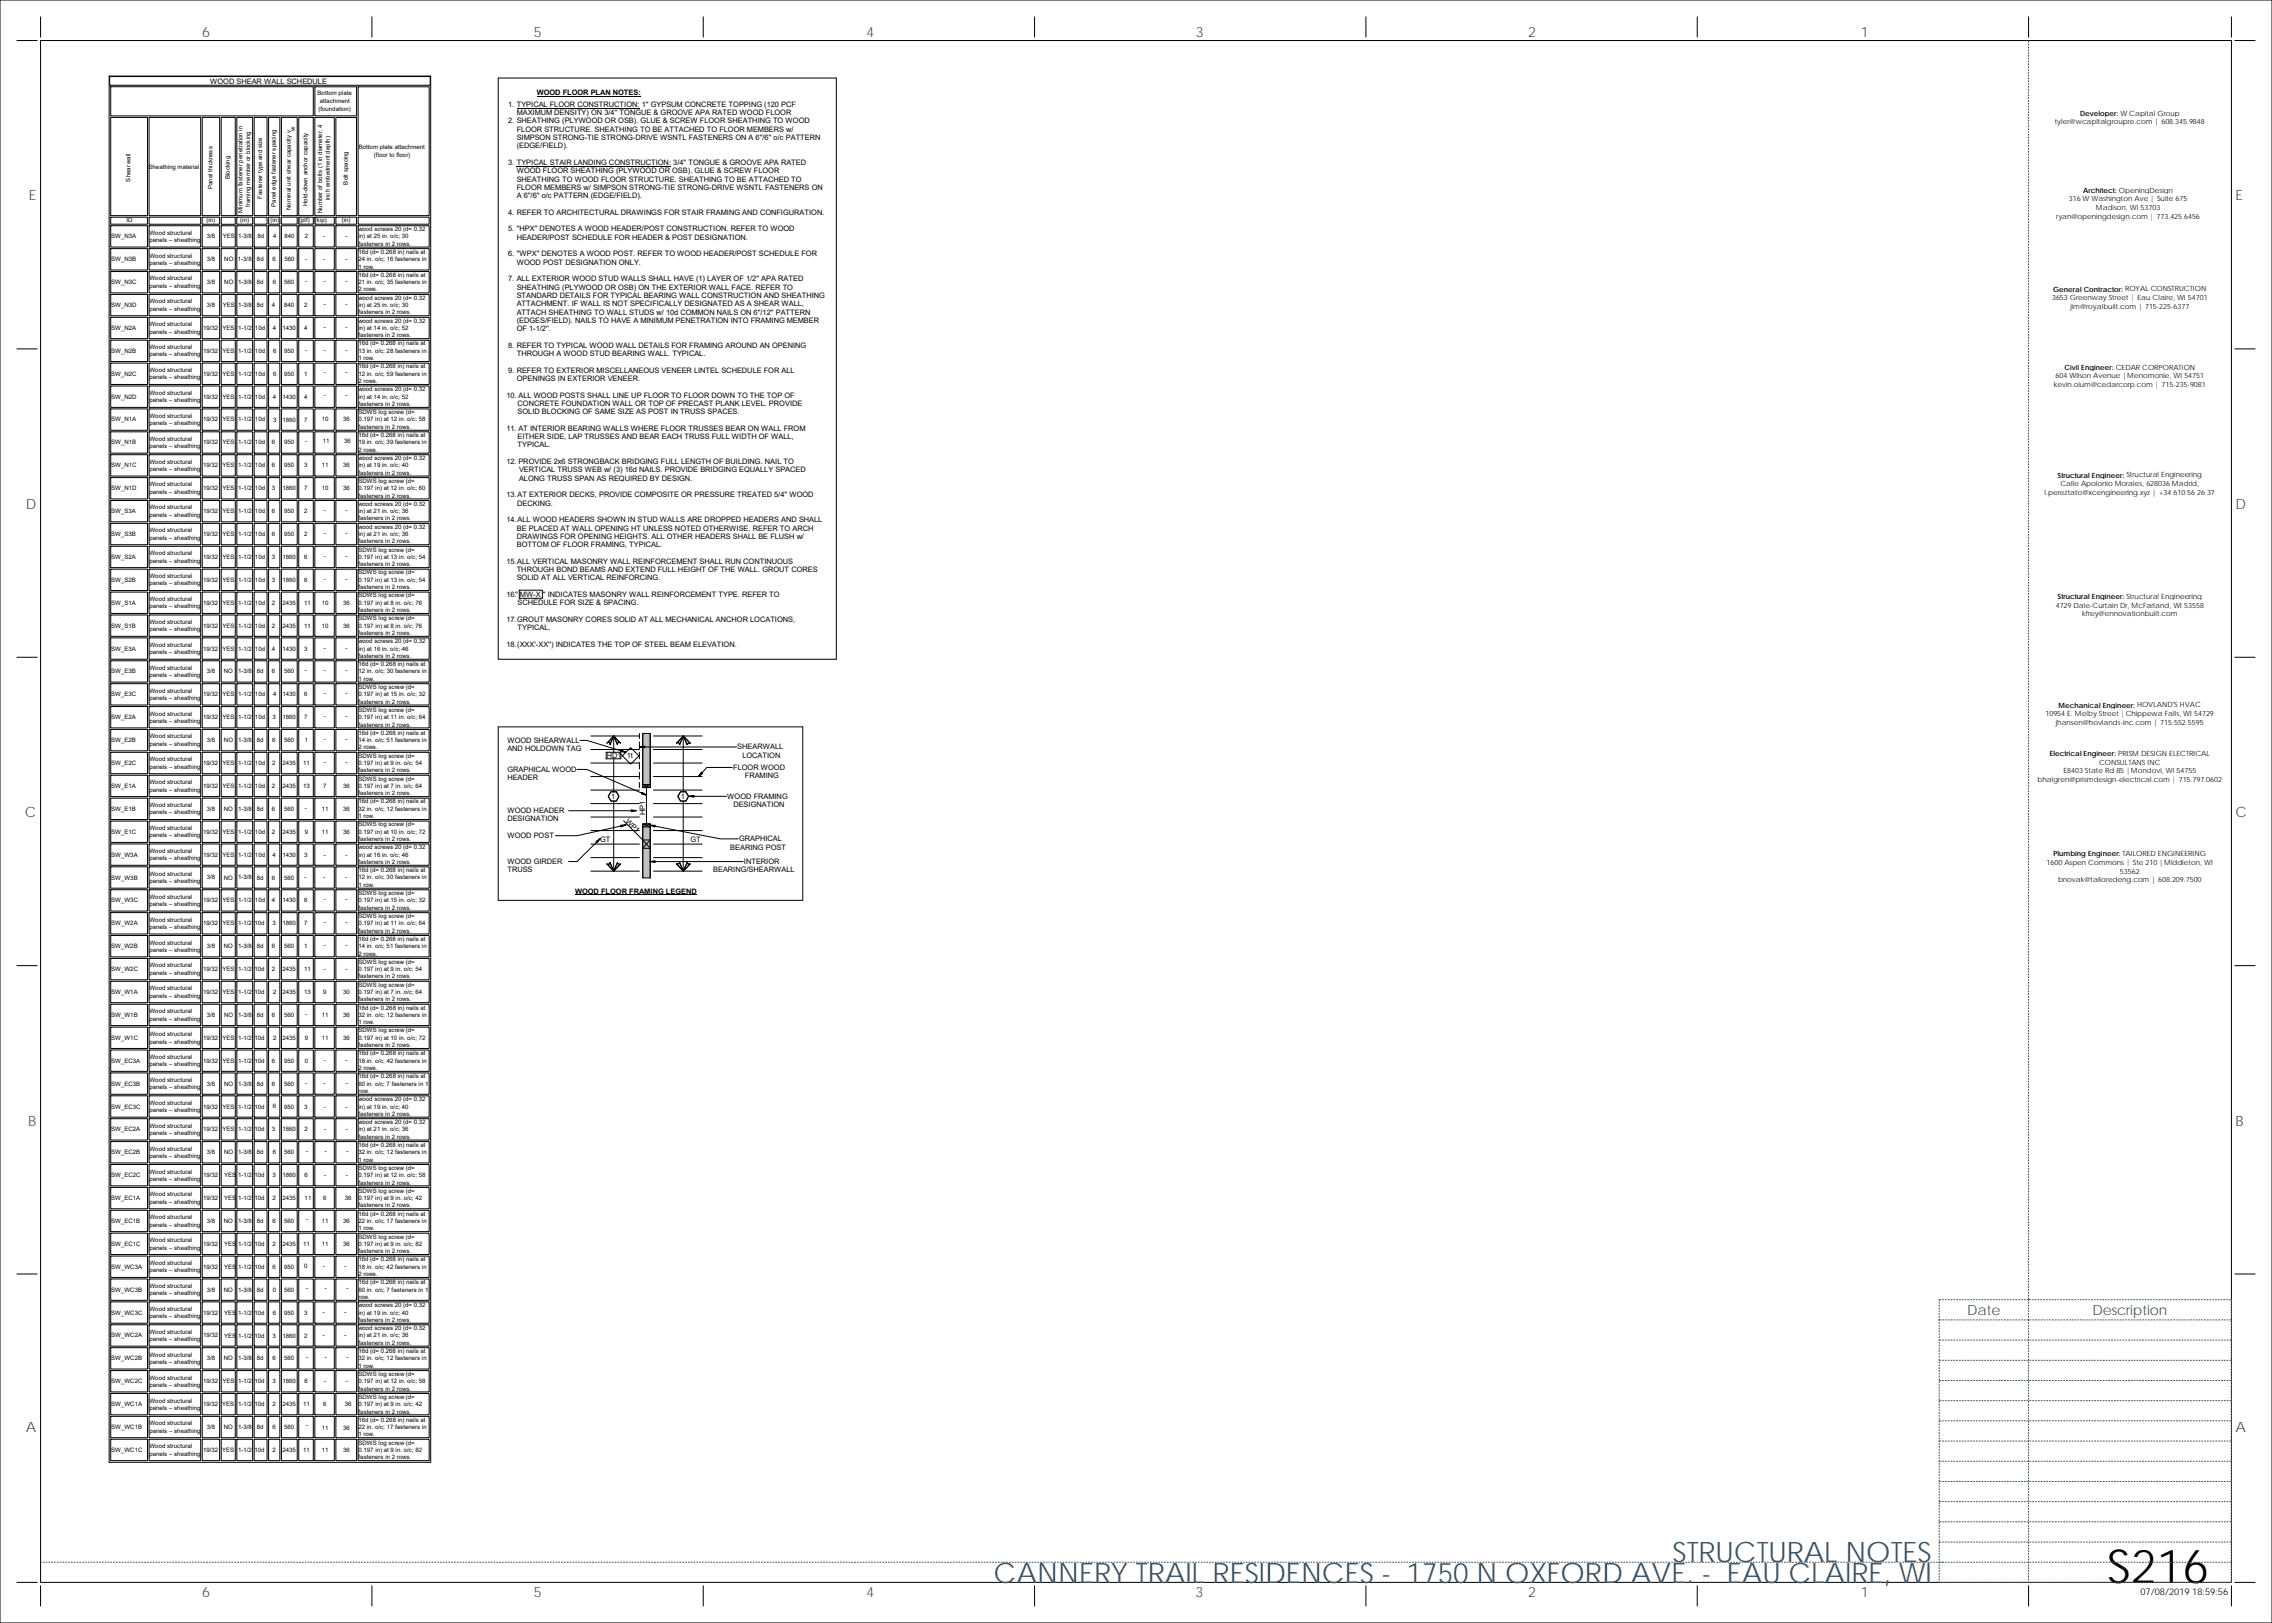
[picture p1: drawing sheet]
<svg xmlns="http://www.w3.org/2000/svg" width="1067mm" height="762mm" viewBox="0 0 1067 762" stroke-linecap="round" stroke-linejoin="round" font-family="sans-serif">
<defs><g id="words">
<text font-size="22" x="989" y="743">S216</text>
<g font-size="13.2" fill="#2c5574">
<text x="785" y="734">STRUCTURAL NOTES</text>
<text x="467" y="743">CANNERY TRAIL RESIDENCES - 1750 N OXFORD AVE. - EAU CLAIRE, WI</text>
</g>
<g font-size="6.7" fill="#2c5574">
<text x="95" y="17">6</text>
<text x="251" y="17">5</text>
<text x="407" y="17">4</text>
<text x="561" y="17">3</text>
<text x="718" y="17">2</text>
<text x="874" y="17">1</text>
<text x="14" y="94">E</text>
<text x="1050" y="94">E</text>
<text x="12" y="239">D</text>
<text x="1050" y="239">D</text>
<text x="12" y="384">C</text>
<text x="1050" y="384">C</text>
<text x="13" y="529">B</text>
<text x="1050" y="529">B</text>
<text x="12" y="672">A</text>
<text x="1050" y="672">A</text>
<text x="95" y="750">6</text>
<text x="251" y="750">5</text>
<text x="407" y="750">4</text>
<text x="561" y="750">3</text>
<text x="718" y="750">2</text>
<text x="874" y="750">1</text>
</g>
<g font-size="6.6" fill="#2c5574">
<text x="924" y="617">Date</text>
<text x="983" y="617">Description</text>
</g>
<text font-size="4.4" x="1005" y="749">07/08/2019 18:59:56</text>
<g font-size="3.5">
<text x="99" y="39">WOOD SHEAR WALL SCHEDULE</text>
<text x="252" y="45">WOOD FLOOR PLAN NOTES:</text>
<text x="239" y="50">1. TYPICAL FLOOR CONSTRUCTION: 1'' GYPSUM CONCRETE TOPPING (120 PCF</text>
<text x="239" y="58">2. SHEATHING (PLYWOOD OR OSB). GLUE &amp; SCREW FLOOR SHEATHING TO WOOD</text>
<text x="243" y="54">MAXIMUM DENSITY) ON 3/4'' TONGUE &amp; GROOVE APA RATED WOOD FLOOR</text>
<text x="243" y="62">FLOOR STRUCTURE. SHEATHING TO BE ATTACHED TO FLOOR MEMBERS w/</text>
<text x="243" y="66">SIMPSON STRONG-TIE STRONG-DRIVE WSNTL FASTENERS ON A 6''/6'' o/c PATTERN</text>
<text x="243" y="70">(EDGE/FIELD).</text>
<text x="239" y="77">3. TYPICAL STAIR LANDING CONSTRUCTION: 3/4'' TONGUE &amp; GROOVE APA RATED</text>
<text x="243" y="81">WOOD FLOOR SHEATHING (PLYWOOD OR OSB). GLUE &amp; SCREW FLOOR</text>
<text x="243" y="85">SHEATHING TO WOOD FLOOR STRUCTURE. SHEATHING TO BE ATTACHED TO</text>
<text x="243" y="89">FLOOR MEMBERS w/ SIMPSON STRONG-TIE STRONG-DRIVE WSNTL FASTENERS ON</text>
<text x="243" y="93">A 6''/6'' o/c PATTERN (EDGE/FIELD).</text>
<text x="239" y="101">4. REFER TO ARCHITECTURAL DRAWINGS FOR STAIR FRAMING AND CONFIGURATION.</text>
<text x="239" y="109">5. ''HPX'' DENOTES A WOOD HEADER/POST CONSTRUCTION. REFER TO WOOD</text>
<text x="243" y="113">HEADER/POST SCHEDULE FOR HEADER &amp; POST DESIGNATION.</text>
<text x="239" y="120">6. ''WPX'' DENOTES A WOOD POST. REFER TO WOOD HEADER/POST SCHEDULE FOR</text>
<text x="243" y="124">WOOD POST DESIGNATION ONLY.</text>
<text x="239" y="132">7. ALL EXTERIOR WOOD STUD WALLS SHALL HAVE (1) LAYER OF 1/2'' APA RATED</text>
<text x="243" y="136">SHEATHING (PLYWOOD OR OSB) ON THE EXTERIOR WALL FACE. REFER TO</text>
<text x="243" y="140">STANDARD DETAILS FOR TYPICAL BEARING WALL CONSTRUCTION AND SHEATHING</text>
<text x="243" y="144">ATTACHMENT. IF WALL IS NOT SPECIFICALLY DESIGNATED AS A SHEAR WALL,</text>
<text x="243" y="148">ATTACH SHEATHING TO WALL STUDS w/ 10d COMMON NAILS ON 6''/12'' PATTERN</text>
<text x="243" y="152">(EDGES/FIELD). NAILS TO HAVE A MINIMUM PENETRATION INTO FRAMING MEMBER</text>
<text x="243" y="155">OF 1-1/2''.</text>
<text x="239" y="163">8. REFER TO TYPICAL WOOD WALL DETAILS FOR FRAMING AROUND AN OPENING</text>
<text x="243" y="167">THROUGH A WOOD STUD BEARING WALL. TYPICAL.</text>
<text x="239" y="175">9. REFER TO EXTERIOR MISCELLANEOUS VENEER LINTEL SCHEDULE FOR ALL</text>
<text x="243" y="179">OPENINGS IN EXTERIOR VENEER.</text>
<text x="238" y="187">10. ALL WOOD POSTS SHALL LINE UP FLOOR TO FLOOR DOWN TO THE TOP OF</text>
<text x="243" y="191">CONCRETE FOUNDATION WALL OR TOP OF PRECAST PLANK LEVEL. PROVIDE</text>
<text x="243" y="194">SOLID BLOCKING OF SAME SIZE AS POST IN TRUSS SPACES.</text>
<text x="238" y="202">11. AT INTERIOR BEARING WALLS WHERE FLOOR TRUSSES BEAR ON WALL FROM</text>
<text x="243" y="206">EITHER SIDE, LAP TRUSSES AND BEAR EACH TRUSS FULL WIDTH OF WALL,</text>
<text x="243" y="210">TYPICAL.</text>
<text x="238" y="218">12. PROVIDE 2x6 STRONGBACK BRIDGING FULL LENGTH OF BUILDING. NAIL TO</text>
<text x="244" y="222">VERTICAL TRUSS WEB w/ (3) 16d NAILS. PROVIDE BRIDGING EQUALLY SPACED</text>
<text x="244" y="226">ALONG TRUSS SPAN AS REQUIRED BY DESIGN.</text>
<text x="238" y="233">13.AT EXTERIOR DECKS, PROVIDE COMPOSITE OR PRESSURE TREATED 5/4'' WOOD</text>
<text x="243" y="237">DECKING.</text>
<text x="238" y="245">14.ALL WOOD HEADERS SHOWN IN STUD WALLS ARE DROPPED HEADERS AND SHALL</text>
<text x="243" y="249">BE PLACED AT WALL OPENING HT UNLESS NOTED OTHERWISE. REFER TO ARCH</text>
<text x="243" y="253">DRAWINGS FOR OPENING HEIGHTS. ALL OTHER HEADERS SHALL BE FLUSH w/</text>
<text x="243" y="257">BOTTOM OF FLOOR FRAMING, TYPICAL.</text>
<text x="238" y="265">15.ALL VERTICAL MASONRY WALL REINFORCEMENT SHALL RUN CONTINUOUS</text>
<text x="243" y="269">THROUGH BOND BEAMS AND EXTEND FULL HEIGHT OF THE WALL. GROUT CORES</text>
<text x="243" y="272">SOLID AT ALL VERTICAL REINFORCING.</text>
<text x="238" y="280">16.'' MW-X '' INDICATES MASONRY WALL REINFORCEMENT TYPE. REFER TO</text>
<text x="243" y="284">SCHEDULE FOR SIZE &amp; SPACING.</text>
<text x="238" y="292">17.GROUT MASONRY CORES SOLID AT ALL MECHANICAL ANCHOR LOCATIONS,</text>
<text x="243" y="296">TYPICAL.</text>
<text x="238" y="304">18.(XXX'-XX'') INDICATES THE TOP OF STEEL BEAM ELEVATION.</text>
<text x="238" y="349">WOOD SHEARWALL</text>
<text x="238" y="353">AND HOLDOWN TAG</text>
<text x="346" y="352">SHEARWALL</text>
<text x="285" y="356">HD1</text>
<text x="294" y="356">1t</text>
<text x="349" y="356">LOCATION</text>
<text x="238" y="362">GRAPHICAL WOOD</text>
<text x="344" y="361">FLOOR WOOD</text>
<text x="350" y="365">FRAMING</text>
<text x="238" y="366">HEADER</text>
<text x="287" y="375">1</text>
<text x="320" y="375">1</text>
<text x="342" y="375">WOOD FRAMING</text>
<text x="238" y="382">WOOD HEADER</text>
<text x="303" y="383" transform="rotate(-90 303 383)">HP1</text>
<text x="344" y="379">DESIGNATION</text>
<text x="238" y="386">DESIGNATION</text>
<text x="294" y="386" transform="rotate(45 294 386)">WP1</text>
<text x="238" y="394">WOOD POST</text>
<text x="282" y="395">GT</text>
<text x="324" y="395">GT</text>
<text x="347" y="395">GRAPHICAL</text>
<text x="343" y="399">BEARING POST</text>
<text x="238" y="406">WOOD GIRDER</text>
<text x="349" y="406">INTERIOR</text>
<text x="238" y="410">TRUSS</text>
<text x="335" y="410">BEARING/SHEARWALL</text>
<text x="270" y="420">WOOD FLOOR FRAMING LEGEND</text>
</g>
<g font-size="3.4">
<text x="965" y="58">tyler@wcapitalgroupre.com | 608.345.9848</text>
<text x="977" y="54">Developer: W Capital Group</text>
<text x="971" y="95">316 W Washington Ave | Suite 675</text>
<text x="978" y="91">Architect:</text>
<text x="995" y="90">OpeningDesign</text>
<text x="984" y="99">Madison, WI 53703</text>
<text x="965" y="103">ryan@openingdesign.com | 773.425.6456</text>
<text x="964" y="137">General Contractor:</text>
<text x="998" y="137">ROYAL CONSTRUCTION</text>
<text x="964" y="141">3653 Greenway Street | Eau Claire, WI 54701</text>
<text x="972" y="145">jim@royalbuilt.com | 715-</text>
<text x="1014" y="145">225-</text>
<text x="1021" y="145">6377</text>
<text x="969" y="174">Civil Engineer: CEDAR CORPORATION</text>
<text x="965" y="178">604 Wilson Avenue |Menomonie, WI 54751</text>
<text x="964" y="182">kevin.oium@cedarcorp.com | 715-</text>
<text x="1022" y="182">235-9081</text>
<text x="966" y="224">Structural Engineer:</text>
<text x="998" y="224">Structural Engineering</text>
<text x="960" y="232">l.pereztato@xcengineering.xyz | +34 610 56 26 37</text>
<text x="967" y="228">Calle Apolonio Morales, 628036 Madrid,</text>
<text x="966" y="281">Structural Engineer:</text>
<text x="998" y="281">Structural Engineering</text>
<text x="965" y="285">4729 Dale</text>
<text x="981" y="285">-</text>
<text x="983" y="285">Curtain Dr, McFarland, WI 53558</text>
<text x="978" y="289">kfrey@ennovationbuilt.com</text>
<text x="967" y="332">Mechanical Engineer:</text>
<text x="1004" y="332">HOVLAND'S HVAC</text>
<text x="960" y="336">10954 E. Melby Street |Chippewa Falls, WI 54729</text>
<text x="965" y="340">jhansen@hovlands</text>
<text x="996" y="340">-</text>
<text x="997" y="340">inc.com | 715.552.5595</text>
<text x="962" y="355">Electrical Engineer:</text>
<text x="986" y="359">CONSULTANS INC</text>
<text x="995" y="355">PRISM DESIGN ELECTRICAL</text>
<text x="969" y="363">E8403 State Rd 85 |Mondovi, WI 54755</text>
<text x="957" y="367">bhalgren@prismdesign-electrical.com | 715.797.0602</text>
<text x="997" y="402">TAILORED ENGINEERING</text>
<text x="961" y="406">1600 Aspen Commons | Ste 210 |Middleton, WI</text>
<text x="964" y="402">Plumbing Engineer:</text>
<text x="995" y="410">53562</text>
<text x="966" y="414">bnovak@tailoredeng.com | 608.209.7500</text>
</g>
<g font-size="2.8">
<text x="149" y="45">Bottom plate</text>
<text x="150" y="52">(foundation)</text>
<text x="150" y="48">attachment</text>
<text x="138" y="61" transform="rotate(-90 138 61)">w</text>
<text x="168" y="70">Bottom plate attachment</text>
<text x="176" y="74">(floor to floor)</text>
<text x="70" y="79">Sheathing material</text>
<text x="61" y="85" transform="rotate(-90 61 85)">Shear wall</text>
<text x="100" y="89" transform="rotate(-90 100 89)">Panel thickness</text>
<text x="108" y="84" transform="rotate(-90 108 84)">Blocking</text>
<text x="163" y="87" transform="rotate(-90 163 87)">Bolt spacing</text>
<text x="123" y="93" transform="rotate(-90 123 93)">Fastener type and size</text>
<text x="155" y="94" transform="rotate(-90 155 94)">inch embedment depth)</text>
<text x="114" y="100" transform="rotate(-90 114 100)">Minimum fastener penetration in</text>
<text x="117" y="97" transform="rotate(-90 117 97)">framing member or blocking</text>
<text x="129" y="97" transform="rotate(-90 129 97)">Panel edge fastener spacing</text>
<text x="137" y="99" transform="rotate(-90 137 99)">Nominal unit shear capacity v</text>
<text x="144" y="97" transform="rotate(-90 144 97)">Hold-down anchor capacity</text>
<text x="151" y="100" transform="rotate(-90 151 100)">Number of bolts (1 in diameter, 4</text>
<text x="59" y="104">ID</text>
<text x="97" y="104">(in)</text>
<text x="113" y="104">(in)</text>
<text x="127" y="104">(in)</text>
<text x="141" y="104">(plf)</text>
<text x="148" y="104">(kip)</text>
<text x="161" y="104">(in)</text>
<text x="52" y="112">SW_N3A</text>
<text x="70" y="110">Wood structural</text>
<text x="70" y="114">panels – sheathing</text>
<text x="97" y="112">3/8</text>
<text x="105" y="112">YES</text>
<text x="112" y="112">1-3/8</text>
<text x="121" y="112">8d</text>
<text x="128" y="112">4</text>
<text x="134" y="112">840</text>
<text x="143" y="112">2</text>
<text x="152" y="112">-</text>
<text x="162" y="112">-</text>
<text x="168" y="108">wood screws 20 (d= 0.32</text>
<text x="168" y="112">in) at 25 in. o/c; 30</text>
<text x="168" y="115">fasteners in 2 rows.</text>
<text x="168" y="119">16d (d= 0.268 in) nails at</text>
<text x="52" y="123">SW_N3B</text>
<text x="70" y="121">Wood structural</text>
<text x="70" y="124">panels – sheathing</text>
<text x="97" y="123">3/8</text>
<text x="105" y="123">NO</text>
<text x="112" y="123">1-3/8</text>
<text x="121" y="123">8d</text>
<text x="128" y="123">6</text>
<text x="134" y="123">560</text>
<text x="143" y="123">-</text>
<text x="152" y="123">-</text>
<text x="162" y="123">-</text>
<text x="168" y="123">24 in. o/c; 16 fasteners in</text>
<text x="70" y="132">Wood structural</text>
<text x="168" y="126">1 row.</text>
<text x="168" y="130">16d (d= 0.268 in) nails at</text>
<text x="52" y="133">SW_N3C</text>
<text x="70" y="135">panels – sheathing</text>
<text x="97" y="133">3/8</text>
<text x="105" y="133">NO</text>
<text x="112" y="133">1-3/8</text>
<text x="121" y="133">8d</text>
<text x="128" y="133">6</text>
<text x="133" y="133">560</text>
<text x="143" y="133">-</text>
<text x="152" y="133">-</text>
<text x="162" y="133">-</text>
<text x="168" y="133">21 in. o/c; 35 fasteners in</text>
<text x="168" y="137">2 rows.</text>
<text x="70" y="142">Wood structural</text>
<text x="152" y="144">-</text>
<text x="162" y="144">-</text>
<text x="168" y="141">wood screws 20 (d= 0.32</text>
<text x="52" y="144">SW_N3D</text>
<text x="70" y="146">panels – sheathing</text>
<text x="97" y="144">3/8</text>
<text x="105" y="144">YES</text>
<text x="112" y="144">1-3/8</text>
<text x="121" y="144">8d</text>
<text x="128" y="144">4</text>
<text x="133" y="144">840</text>
<text x="143" y="144">2</text>
<text x="168" y="144">in) at 25 in. o/c; 30</text>
<text x="168" y="148">fasteners in 2 rows.</text>
<text x="52" y="155">SW_N2A</text>
<text x="70" y="153">Wood structural</text>
<text x="95" y="155">19/32</text>
<text x="104" y="155">YES</text>
<text x="112" y="155">1-1/2</text>
<text x="120" y="155">10d</text>
<text x="128" y="155">4</text>
<text x="133" y="155">1430</text>
<text x="143" y="155">4</text>
<text x="152" y="154">-</text>
<text x="162" y="154">-</text>
<text x="168" y="151">wood screws 20 (d= 0.32</text>
<text x="168" y="155">in) at 14 in. o/c; 52</text>
<text x="70" y="157">panels – sheathing</text>
<text x="168" y="158">fasteners in 2 rows.</text>
<text x="52" y="166">SW_N2B</text>
<text x="70" y="164">Wood structural</text>
<text x="70" y="167">panels – sheathing</text>
<text x="95" y="166">19/32</text>
<text x="104" y="166">YES</text>
<text x="112" y="166">1-1/2</text>
<text x="120" y="166">10d</text>
<text x="128" y="166">6</text>
<text x="133" y="166">950</text>
<text x="143" y="165">-</text>
<text x="152" y="165">-</text>
<text x="162" y="165">-</text>
<text x="168" y="162">16d (d= 0.268 in) nails at</text>
<text x="168" y="166">13 in. o/c; 28 fasteners in</text>
<text x="168" y="169">1 row.</text>
<text x="168" y="173">16d (d= 0.268 in) nails at</text>
<text x="52" y="176">SW_N2C</text>
<text x="70" y="175">Wood structural</text>
<text x="70" y="178">panels – sheathing</text>
<text x="95" y="176">19/32</text>
<text x="104" y="176">YES</text>
<text x="112" y="176">1-1/2</text>
<text x="120" y="176">10d</text>
<text x="128" y="176">6</text>
<text x="133" y="176">950</text>
<text x="143" y="176">1</text>
<text x="152" y="176">-</text>
<text x="162" y="176">-</text>
<text x="168" y="176">12 in. o/c; 59 fasteners in</text>
<text x="168" y="180">2 rows.</text>
<text x="70" y="185">Wood structural</text>
<text x="168" y="184">wood screws 20 (d= 0.32</text>
<text x="52" y="187">SW_N2D</text>
<text x="70" y="189">panels – sheathing</text>
<text x="95" y="187">19/32</text>
<text x="104" y="187">YES</text>
<text x="112" y="187">1-1/2</text>
<text x="120" y="187">10d</text>
<text x="128" y="187">4</text>
<text x="133" y="187">1430</text>
<text x="143" y="187">4</text>
<text x="152" y="187">-</text>
<text x="162" y="187">-</text>
<text x="168" y="187">in) at 14 in. o/c; 52</text>
<text x="168" y="191">fasteners in 2 rows.</text>
<text x="52" y="198">SW_N1A</text>
<text x="70" y="196">Wood structural</text>
<text x="95" y="198">19/32</text>
<text x="104" y="198">YES</text>
<text x="112" y="198">1-1/2</text>
<text x="120" y="198">10d</text>
<text x="128" y="198">3</text>
<text x="133" y="198">1860</text>
<text x="143" y="198">7</text>
<text x="151" y="198">10</text>
<text x="161" y="198">36</text>
<text x="168" y="198">0.197 in) at 12 in. o/c; 58</text>
<text x="168" y="194">SDWS log screw (d=</text>
<text x="70" y="200">panels – sheathing</text>
<text x="168" y="201">fasteners in 2 rows.</text>
<text x="52" y="209">SW_N1B</text>
<text x="70" y="207">Wood structural</text>
<text x="95" y="209">19/32</text>
<text x="104" y="209">YES</text>
<text x="112" y="209">1-1/2</text>
<text x="120" y="209">10d</text>
<text x="128" y="209">6</text>
<text x="133" y="209">950</text>
<text x="143" y="208">-</text>
<text x="152" y="208">11</text>
<text x="162" y="208">36</text>
<text x="168" y="205">16d (d= 0.268 in) nails at</text>
<text x="168" y="209">19 in. o/c; 39 fasteners in</text>
<text x="70" y="210">panels – sheathing</text>
<text x="168" y="212">2 rows.</text>
<text x="168" y="216">wood screws 20 (d= 0.32</text>
<text x="52" y="219">SW_N1C</text>
<text x="70" y="218">Wood structural</text>
<text x="70" y="221">panels – sheathing</text>
<text x="95" y="219">19/32</text>
<text x="104" y="219">YES</text>
<text x="112" y="219">1-1/2</text>
<text x="120" y="219">10d</text>
<text x="128" y="219">6</text>
<text x="133" y="219">950</text>
<text x="143" y="219">3</text>
<text x="151" y="219">11</text>
<text x="161" y="219">36</text>
<text x="168" y="219">in) at 19 in. o/c; 40</text>
<text x="168" y="223">fasteners in 2 rows.</text>
<text x="168" y="227">SDWS log screw (d=</text>
<text x="52" y="230">SW_N1D</text>
<text x="70" y="228">Wood structural</text>
<text x="70" y="232">panels – sheathing</text>
<text x="95" y="230">19/32</text>
<text x="104" y="230">YES</text>
<text x="112" y="230">1-1/2</text>
<text x="120" y="230">10d</text>
<text x="128" y="230">3</text>
<text x="133" y="230">1860</text>
<text x="143" y="230">7</text>
<text x="151" y="230">10</text>
<text x="161" y="230">36</text>
<text x="168" y="230">0.197 in) at 12 in. o/c; 60</text>
<text x="168" y="234">fasteners in 2 rows.</text>
<text x="70" y="239">Wood structural</text>
<text x="168" y="237">wood screws 20 (d= 0.32</text>
<text x="52" y="241">SW_S3A</text>
<text x="70" y="243">panels – sheathing</text>
<text x="95" y="241">19/32</text>
<text x="104" y="241">YES</text>
<text x="112" y="241">1-1/2</text>
<text x="120" y="241">10d</text>
<text x="128" y="241">6</text>
<text x="133" y="241">950</text>
<text x="143" y="241">2</text>
<text x="152" y="240">-</text>
<text x="162" y="240">-</text>
<text x="168" y="241">in) at 21 in. o/c; 36</text>
<text x="168" y="244">fasteners in 2 rows.</text>
<text x="52" y="252">SW_S3B</text>
<text x="70" y="250">Wood structural</text>
<text x="95" y="252">19/32</text>
<text x="104" y="252">YES</text>
<text x="112" y="252">1-1/2</text>
<text x="120" y="252">10d</text>
<text x="128" y="252">6</text>
<text x="133" y="252">950</text>
<text x="143" y="252">2</text>
<text x="152" y="251">-</text>
<text x="162" y="251">-</text>
<text x="168" y="248">wood screws 20 (d= 0.32</text>
<text x="168" y="252">in) at 21 in. o/c; 36</text>
<text x="70" y="253">panels – sheathing</text>
<text x="168" y="255">fasteners in 2 rows.</text>
<text x="52" y="262">SW_S2A</text>
<text x="70" y="261">Wood structural</text>
<text x="95" y="262">19/32</text>
<text x="104" y="262">YES</text>
<text x="112" y="262">1-1/2</text>
<text x="120" y="262">10d</text>
<text x="128" y="262">3</text>
<text x="133" y="262">1860</text>
<text x="143" y="262">6</text>
<text x="152" y="262">-</text>
<text x="162" y="262">-</text>
<text x="168" y="259">SDWS log screw (d=</text>
<text x="168" y="262">0.197 in) at 13 in. o/c; 54</text>
<text x="70" y="264">panels – sheathing</text>
<text x="168" y="266">fasteners in 2 rows.</text>
<text x="168" y="270">SDWS log screw (d=</text>
<text x="52" y="273">SW_S2B</text>
<text x="70" y="271">Wood structural</text>
<text x="70" y="275">panels – sheathing</text>
<text x="95" y="273">19/32</text>
<text x="104" y="273">YES</text>
<text x="112" y="273">1-1/2</text>
<text x="120" y="273">10d</text>
<text x="128" y="273">3</text>
<text x="133" y="273">1860</text>
<text x="143" y="273">6</text>
<text x="152" y="273">-</text>
<text x="162" y="273">-</text>
<text x="168" y="273">0.197 in) at 13 in. o/c; 54</text>
<text x="168" y="277">fasteners in 2 rows.</text>
<text x="168" y="280">SDWS log screw (d=</text>
<text x="52" y="284">SW_S1A</text>
<text x="70" y="282">Wood structural</text>
<text x="70" y="286">panels – sheathing</text>
<text x="95" y="284">19/32</text>
<text x="104" y="284">YES</text>
<text x="112" y="284">1-1/2</text>
<text x="120" y="284">10d</text>
<text x="128" y="284">2</text>
<text x="133" y="284">2435</text>
<text x="143" y="284">11</text>
<text x="151" y="284">10</text>
<text x="161" y="284">36</text>
<text x="168" y="284">0.197 in) at 8 in. o/c; 76</text>
<text x="168" y="287">fasteners in 2 rows.</text>
<text x="70" y="293">Wood structural</text>
<text x="168" y="291">SDWS log screw (d=</text>
<text x="52" y="295">SW_S1B</text>
<text x="70" y="296">panels – sheathing</text>
<text x="95" y="295">19/32</text>
<text x="104" y="295">YES</text>
<text x="112" y="295">1-1/2</text>
<text x="120" y="295">10d</text>
<text x="128" y="295">2</text>
<text x="133" y="295">2435</text>
<text x="143" y="295">11</text>
<text x="151" y="295">10</text>
<text x="161" y="295">36</text>
<text x="168" y="295">0.197 in) at 8 in. o/c; 76</text>
<text x="168" y="298">fasteners in 2 rows.</text>
<text x="52" y="305">SW_E3A</text>
<text x="70" y="304">Wood structural</text>
<text x="95" y="305">19/32</text>
<text x="104" y="305">YES</text>
<text x="112" y="305">1-1/2</text>
<text x="120" y="305">10d</text>
<text x="128" y="305">4</text>
<text x="133" y="306">1430</text>
<text x="143" y="306">3</text>
<text x="152" y="305">-</text>
<text x="162" y="305">-</text>
<text x="168" y="302">wood screws 20 (d= 0.32</text>
<text x="168" y="305">in) at 16 in. o/c; 46</text>
<text x="70" y="307">panels – sheathing</text>
<text x="168" y="309">fasteners in 2 rows.</text>
<text x="52" y="316">SW_E3B</text>
<text x="70" y="314">Wood structural</text>
<text x="70" y="318">panels – sheathing</text>
<text x="97" y="316">3/8</text>
<text x="105" y="316">NO</text>
<text x="112" y="316">1-3/8</text>
<text x="121" y="316">8d</text>
<text x="128" y="316">6</text>
<text x="133" y="316">560</text>
<text x="143" y="316">-</text>
<text x="152" y="316">-</text>
<text x="162" y="316">-</text>
<text x="168" y="313">16d (d= 0.268 in) nails at</text>
<text x="168" y="316">12 in. o/c; 30 fasteners in</text>
<text x="168" y="320">1 row.</text>
<text x="168" y="323">SDWS log screw (d=</text>
<text x="52" y="327">SW_E3C</text>
<text x="70" y="325">Wood structural</text>
<text x="70" y="329">panels – sheathing</text>
<text x="95" y="327">19/32</text>
<text x="104" y="327">YES</text>
<text x="112" y="327">1-1/2</text>
<text x="120" y="327">10d</text>
<text x="128" y="327">4</text>
<text x="133" y="327">1430</text>
<text x="143" y="327">6</text>
<text x="152" y="326">-</text>
<text x="162" y="326">-</text>
<text x="168" y="327">0.197 in) at 15 in. o/c; 32</text>
<text x="70" y="336">Wood structural</text>
<text x="168" y="334">SDWS log screw (d=</text>
<text x="168" y="330">fasteners in 2 rows.</text>
<text x="52" y="338">SW_E2A</text>
<text x="70" y="339">panels – sheathing</text>
<text x="95" y="338">19/32</text>
<text x="104" y="338">YES</text>
<text x="112" y="338">1-1/2</text>
<text x="120" y="338">10d</text>
<text x="128" y="338">3</text>
<text x="133" y="338">1860</text>
<text x="143" y="338">7</text>
<text x="152" y="337">-</text>
<text x="162" y="337">-</text>
<text x="168" y="338">0.197 in) at 11 in. o/c; 64</text>
<text x="168" y="341">fasteners in 2 rows.</text>
<text x="70" y="347">Wood structural</text>
<text x="152" y="348">-</text>
<text x="162" y="348">-</text>
<text x="168" y="345">16d (d= 0.268 in) nails at</text>
<text x="52" y="348">SW_E2B</text>
<text x="70" y="350">panels – sheathing</text>
<text x="97" y="348">3/8</text>
<text x="105" y="348">NO</text>
<text x="112" y="348">1-3/8</text>
<text x="121" y="348">8d</text>
<text x="128" y="348">6</text>
<text x="133" y="348">560</text>
<text x="143" y="348">1</text>
<text x="168" y="348">14 in. o/c; 51 fasteners in</text>
<text x="168" y="352">2 rows.</text>
<text x="52" y="359">SW_E2C</text>
<text x="70" y="357">Wood structural</text>
<text x="95" y="359">19/32</text>
<text x="104" y="359">YES</text>
<text x="112" y="359">1-1/2</text>
<text x="120" y="359">10d</text>
<text x="128" y="359">2</text>
<text x="133" y="359">2435</text>
<text x="142" y="359">11</text>
<text x="152" y="359">-</text>
<text x="162" y="359">-</text>
<text x="168" y="356">SDWS log screw (d=</text>
<text x="168" y="359">0.197 in) at 9 in. o/c; 54</text>
<text x="70" y="361">panels – sheathing</text>
<text x="168" y="363">fasteners in 2 rows.</text>
<text x="52" y="370">SW_E1A</text>
<text x="70" y="368">Wood structural</text>
<text x="70" y="372">panels – sheathing</text>
<text x="95" y="370">19/32</text>
<text x="104" y="370">YES</text>
<text x="112" y="370">1-1/2</text>
<text x="120" y="370">10d</text>
<text x="128" y="370">2</text>
<text x="133" y="370">2435</text>
<text x="142" y="370">13</text>
<text x="152" y="370">7</text>
<text x="161" y="370">36</text>
<text x="168" y="366">SDWS log screw (d=</text>
<text x="168" y="370">0.197 in) at 7 in. o/c; 64</text>
<text x="168" y="373">fasteners in 2 rows.</text>
<text x="168" y="377">16d (d= 0.268 in) nails at</text>
<text x="52" y="381">SW_E1B</text>
<text x="70" y="379">Wood structural</text>
<text x="70" y="382">panels – sheathing</text>
<text x="97" y="381">3/8</text>
<text x="105" y="381">NO</text>
<text x="112" y="381">1-3/8</text>
<text x="121" y="381">8d</text>
<text x="128" y="381">6</text>
<text x="133" y="381">560</text>
<text x="143" y="380">-</text>
<text x="151" y="381">11</text>
<text x="161" y="381">36</text>
<text x="168" y="381">32 in. o/c; 12 fasteners in</text>
<text x="70" y="390">Wood structural</text>
<text x="168" y="384">1 row.</text>
<text x="168" y="388">SDWS log screw (d=</text>
<text x="52" y="391">SW_E1C</text>
<text x="70" y="393">panels – sheathing</text>
<text x="95" y="391">19/32</text>
<text x="104" y="391">YES</text>
<text x="112" y="391">1-1/2</text>
<text x="120" y="391">10d</text>
<text x="128" y="391">2</text>
<text x="133" y="391">2435</text>
<text x="143" y="391">9</text>
<text x="151" y="392">11</text>
<text x="161" y="391">36</text>
<text x="168" y="391">0.197 in) at 10 in. o/c; 72</text>
<text x="168" y="395">fasteners in 2 rows.</text>
<text x="70" y="400">Wood structural</text>
<text x="168" y="399">wood screws 20 (d= 0.32</text>
<text x="52" y="402">SW_W3A</text>
<text x="70" y="404">panels – sheathing</text>
<text x="95" y="402">19/32</text>
<text x="104" y="402">YES</text>
<text x="112" y="402">1-1/2</text>
<text x="120" y="402">10d</text>
<text x="128" y="402">4</text>
<text x="133" y="402">1430</text>
<text x="143" y="402">3</text>
<text x="152" y="402">-</text>
<text x="162" y="402">-</text>
<text x="168" y="402">in) at 16 in. o/c; 46</text>
<text x="168" y="406">fasteners in 2 rows.</text>
<text x="52" y="413">SW_W3B</text>
<text x="70" y="411">Wood structural</text>
<text x="97" y="413">3/8</text>
<text x="105" y="413">NO</text>
<text x="112" y="413">1-3/8</text>
<text x="121" y="413">8d</text>
<text x="128" y="413">6</text>
<text x="133" y="413">560</text>
<text x="143" y="413">-</text>
<text x="152" y="413">-</text>
<text x="162" y="413">-</text>
<text x="168" y="409">16d (d= 0.268 in) nails at</text>
<text x="168" y="413">12 in. o/c; 30 fasteners in</text>
<text x="70" y="415">panels – sheathing</text>
<text x="168" y="416">1 row.</text>
<text x="52" y="424">SW_W3C</text>
<text x="70" y="422">Wood structural</text>
<text x="70" y="425">panels – sheathing</text>
<text x="95" y="424">19/32</text>
<text x="104" y="424">YES</text>
<text x="112" y="424">1-1/2</text>
<text x="120" y="424">10d</text>
<text x="128" y="424">4</text>
<text x="133" y="424">1430</text>
<text x="143" y="424">6</text>
<text x="152" y="423">-</text>
<text x="162" y="423">-</text>
<text x="168" y="420">SDWS log screw (d=</text>
<text x="168" y="424">0.197 in) at 15 in. o/c; 32</text>
<text x="168" y="427">fasteners in 2 rows.</text>
<text x="168" y="431">SDWS log screw (d=</text>
<text x="52" y="434">SW_W2A</text>
<text x="70" y="433">Wood structural</text>
<text x="70" y="436">panels – sheathing</text>
<text x="95" y="434">19/32</text>
<text x="104" y="434">YES</text>
<text x="112" y="434">1-1/2</text>
<text x="120" y="434">10d</text>
<text x="128" y="434">3</text>
<text x="133" y="434">1860</text>
<text x="143" y="434">7</text>
<text x="152" y="434">-</text>
<text x="162" y="434">-</text>
<text x="168" y="434">0.197 in) at 11 in. o/c; 64</text>
<text x="168" y="438">fasteners in 2 rows.</text>
<text x="70" y="443">Wood structural</text>
<text x="168" y="442">16d (d= 0.268 in) nails at</text>
<text x="52" y="445">SW_W2B</text>
<text x="70" y="447">panels – sheathing</text>
<text x="97" y="445">3/8</text>
<text x="105" y="445">NO</text>
<text x="112" y="445">1-3/8</text>
<text x="121" y="445">8d</text>
<text x="128" y="445">6</text>
<text x="133" y="445">560</text>
<text x="143" y="445">1</text>
<text x="152" y="444">-</text>
<text x="162" y="444">-</text>
<text x="168" y="445">14 in. o/c; 51 fasteners in</text>
<text x="168" y="449">2 rows.</text>
<text x="52" y="456">SW_W2C</text>
<text x="70" y="454">Wood structural</text>
<text x="95" y="456">19/32</text>
<text x="104" y="456">YES</text>
<text x="112" y="456">1-1/2</text>
<text x="120" y="456">10d</text>
<text x="128" y="456">2</text>
<text x="133" y="456">2435</text>
<text x="152" y="456">-</text>
<text x="162" y="456">-</text>
<text x="168" y="452">SDWS log screw (d=</text>
<text x="168" y="456">0.197 in) at 9 in. o/c; 54</text>
<text x="70" y="458">panels – sheathing</text>
<text x="143" y="456">11</text>
<text x="168" y="459">fasteners in 2 rows.</text>
<text x="52" y="467">SW_W1A</text>
<text x="70" y="465">Wood structural</text>
<text x="95" y="467">19/32</text>
<text x="104" y="467">YES</text>
<text x="112" y="467">1-1/2</text>
<text x="120" y="467">10d</text>
<text x="128" y="467">2</text>
<text x="133" y="467">2435</text>
<text x="143" y="467">13</text>
<text x="152" y="467">9</text>
<text x="161" y="467">30</text>
<text x="168" y="463">SDWS log screw (d=</text>
<text x="168" y="467">0.197 in) at 7 in. o/c; 64</text>
<text x="70" y="468">panels – sheathing</text>
<text x="168" y="470">fasteners in 2 rows.</text>
<text x="168" y="474">16d (d= 0.268 in) nails at</text>
<text x="52" y="477">SW_W1B</text>
<text x="70" y="476">Wood structural</text>
<text x="70" y="479">panels – sheathing</text>
<text x="97" y="477">3/8</text>
<text x="105" y="477">NO</text>
<text x="112" y="477">1-3/8</text>
<text x="121" y="477">8d</text>
<text x="128" y="477">6</text>
<text x="133" y="477">560</text>
<text x="143" y="477">-</text>
<text x="151" y="478">11</text>
<text x="161" y="477">36</text>
<text x="168" y="477">32 in. o/c; 12 fasteners in</text>
<text x="168" y="481">1 row.</text>
<text x="168" y="485">SDWS log screw (d=</text>
<text x="52" y="488">SW_W1C</text>
<text x="70" y="486">Wood structural</text>
<text x="70" y="490">panels – sheathing</text>
<text x="95" y="488">19/32</text>
<text x="104" y="488">YES</text>
<text x="112" y="488">1-1/2</text>
<text x="120" y="488">10d</text>
<text x="128" y="488">2</text>
<text x="133" y="488">2435</text>
<text x="143" y="488">9</text>
<text x="151" y="488">11</text>
<text x="161" y="488">36</text>
<text x="168" y="488">0.197 in) at 10 in. o/c; 72</text>
<text x="168" y="492">fasteners in 2 rows.</text>
<text x="70" y="497">Wood structural</text>
<text x="168" y="495">16d (d= 0.268 in) nails at</text>
<text x="52" y="499">SW_EC3A</text>
<text x="70" y="501">panels – sheathing</text>
<text x="95" y="499">19/32</text>
<text x="104" y="499">YES</text>
<text x="112" y="499">1-1/2</text>
<text x="120" y="499">10d</text>
<text x="128" y="499">6</text>
<text x="133" y="499">950</text>
<text x="143" y="499">0</text>
<text x="152" y="499">-</text>
<text x="162" y="499">-</text>
<text x="168" y="499">18 in. o/c; 42 fasteners in</text>
<text x="168" y="502">2 rows.</text>
<text x="52" y="510">SW_EC3B</text>
<text x="70" y="508">Wood structural</text>
<text x="97" y="510">3/8</text>
<text x="105" y="510">NO</text>
<text x="112" y="510">1-3/8</text>
<text x="121" y="510">8d</text>
<text x="128" y="510">6</text>
<text x="133" y="510">560</text>
<text x="143" y="509">-</text>
<text x="152" y="509">-</text>
<text x="162" y="509">-</text>
<text x="168" y="506">16d (d= 0.268 in) nails at</text>
<text x="168" y="510">60 in. o/c; 7 fasteners in 1</text>
<text x="70" y="511">panels – sheathing</text>
<text x="168" y="513">row.</text>
<text x="52" y="520">SW_EC3C</text>
<text x="70" y="519">Wood structural</text>
<text x="95" y="520">19/32</text>
<text x="104" y="520">YES</text>
<text x="112" y="520">1-1/2</text>
<text x="120" y="520">10d</text>
<text x="128" y="520">6</text>
<text x="133" y="520">950</text>
<text x="143" y="521">3</text>
<text x="152" y="520">-</text>
<text x="162" y="520">-</text>
<text x="168" y="517">wood screws 20 (d= 0.32</text>
<text x="168" y="520">in) at 19 in. o/c; 40</text>
<text x="70" y="522">panels – sheathing</text>
<text x="168" y="524">fasteners in 2 rows.</text>
<text x="168" y="528">wood screws 20 (d= 0.32</text>
<text x="52" y="531">SW_EC2A</text>
<text x="70" y="529">Wood structural</text>
<text x="70" y="533">panels – sheathing</text>
<text x="95" y="531">19/32</text>
<text x="104" y="531">YES</text>
<text x="112" y="531">1-1/2</text>
<text x="120" y="531">10d</text>
<text x="128" y="531">3</text>
<text x="133" y="531">1860</text>
<text x="143" y="531">2</text>
<text x="152" y="531">-</text>
<text x="162" y="531">-</text>
<text x="168" y="531">in) at 21 in. o/c; 36</text>
<text x="168" y="535">fasteners in 2 rows.</text>
<text x="168" y="538">16d (d= 0.268 in) nails at</text>
<text x="52" y="542">SW_EC2B</text>
<text x="70" y="540">Wood structural</text>
<text x="70" y="544">panels – sheathing</text>
<text x="97" y="542">3/8</text>
<text x="105" y="542">NO</text>
<text x="112" y="542">1-3/8</text>
<text x="121" y="542">8d</text>
<text x="128" y="542">6</text>
<text x="133" y="542">560</text>
<text x="144" y="541">-</text>
<text x="152" y="541">-</text>
<text x="163" y="541">-</text>
<text x="168" y="542">32 in. o/c; 12 fasteners in</text>
<text x="168" y="545">1 row.</text>
<text x="70" y="551">Wood structural</text>
<text x="168" y="549">SDWS log screw (d=</text>
<text x="52" y="553">SW_EC2C</text>
<text x="70" y="554">panels – sheathing</text>
<text x="95" y="553">19/32</text>
<text x="105" y="553">YES</text>
<text x="112" y="553">1-1/2</text>
<text x="120" y="553">10d</text>
<text x="128" y="553">3</text>
<text x="133" y="553">1860</text>
<text x="143" y="553">6</text>
<text x="152" y="552">-</text>
<text x="162" y="552">-</text>
<text x="168" y="553">0.197 in) at 12 in. o/c; 58</text>
<text x="168" y="556">fasteners in 2 rows.</text>
<text x="52" y="563">SW_EC1A</text>
<text x="70" y="562">Wood structural</text>
<text x="95" y="563">19/32</text>
<text x="105" y="563">YES</text>
<text x="112" y="563">1-1/2</text>
<text x="120" y="563">10d</text>
<text x="128" y="563">2</text>
<text x="133" y="563">2435</text>
<text x="143" y="564">11</text>
<text x="152" y="564">6</text>
<text x="162" y="564">36</text>
<text x="168" y="560">SDWS log screw (d=</text>
<text x="168" y="563">0.197 in) at 9 in. o/c; 42</text>
<text x="70" y="565">panels – sheathing</text>
<text x="168" y="567">fasteners in 2 rows.</text>
<text x="52" y="574">SW_EC1B</text>
<text x="70" y="572">Wood structural</text>
<text x="70" y="576">panels – sheathing</text>
<text x="97" y="574">3/8</text>
<text x="105" y="574">NO</text>
<text x="112" y="574">1-3/8</text>
<text x="121" y="574">8d</text>
<text x="128" y="574">6</text>
<text x="133" y="574">560</text>
<text x="144" y="573">-</text>
<text x="151" y="574">11</text>
<text x="161" y="574">36</text>
<text x="168" y="571">16d (d= 0.268 in) nails at</text>
<text x="168" y="574">22 in. o/c; 17 fasteners in</text>
<text x="168" y="578">1 row.</text>
<text x="168" y="581">SDWS log screw (d=</text>
<text x="52" y="585">SW_EC1C</text>
<text x="70" y="583">Wood structural</text>
<text x="70" y="587">panels – sheathing</text>
<text x="95" y="585">19/32</text>
<text x="105" y="585">YES</text>
<text x="112" y="585">1-1/2</text>
<text x="120" y="585">10d</text>
<text x="128" y="585">2</text>
<text x="133" y="585">2435</text>
<text x="142" y="585">11</text>
<text x="151" y="585">11</text>
<text x="161" y="585">36</text>
<text x="168" y="585">0.197 in) at 9 in. o/c; 82</text>
<text x="70" y="594">Wood structural</text>
<text x="168" y="588">fasteners in 2 rows.</text>
<text x="168" y="592">16d (d= 0.268 in) nails at</text>
<text x="52" y="596">SW_WC3A</text>
<text x="70" y="597">panels – sheathing</text>
<text x="95" y="596">19/32</text>
<text x="105" y="596">YES</text>
<text x="112" y="596">1-1/2</text>
<text x="120" y="596">10d</text>
<text x="128" y="596">6</text>
<text x="133" y="596">950</text>
<text x="143" y="595">0</text>
<text x="152" y="595">-</text>
<text x="162" y="595">-</text>
<text x="168" y="596">18 in. o/c; 42 fasteners in</text>
<text x="168" y="599">2 rows.</text>
<text x="70" y="605">Wood structural</text>
<text x="144" y="606">-</text>
<text x="152" y="606">-</text>
<text x="163" y="606">-</text>
<text x="168" y="603">16d (d= 0.268 in) nails at</text>
<text x="52" y="606">SW_WC3B</text>
<text x="70" y="608">panels – sheathing</text>
<text x="97" y="606">3/8</text>
<text x="105" y="606">NO</text>
<text x="112" y="606">1-3/8</text>
<text x="121" y="606">8d</text>
<text x="128" y="606">0</text>
<text x="133" y="607">560</text>
<text x="168" y="606">60 in. o/c; 7 fasteners in 1</text>
<text x="168" y="610">row.</text>
<text x="52" y="617">SW_WC3C</text>
<text x="70" y="615">Wood structural</text>
<text x="95" y="617">19/32</text>
<text x="105" y="617">YES</text>
<text x="112" y="617">1-1/2</text>
<text x="120" y="617">10d</text>
<text x="128" y="617">6</text>
<text x="133" y="617">950</text>
<text x="143" y="617">3</text>
<text x="152" y="617">-</text>
<text x="162" y="617">-</text>
<text x="168" y="614">wood screws 20 (d= 0.32</text>
<text x="168" y="617">in) at 19 in. o/c; 40</text>
<text x="70" y="619">panels – sheathing</text>
<text x="168" y="621">fasteners in 2 rows.</text>
<text x="52" y="628">SW_WC2A</text>
<text x="70" y="626">Wood structural</text>
<text x="70" y="630">panels – sheathing</text>
<text x="95" y="628">19/32</text>
<text x="105" y="628">YES</text>
<text x="112" y="628">1-1/2</text>
<text x="120" y="628">10d</text>
<text x="128" y="628">3</text>
<text x="133" y="628">1860</text>
<text x="143" y="628">2</text>
<text x="152" y="628">-</text>
<text x="162" y="628">-</text>
<text x="168" y="625">wood screws 20 (d= 0.32</text>
<text x="168" y="628">in) at 21 in. o/c; 36</text>
<text x="168" y="631">fasteners in 2 rows.</text>
<text x="168" y="635">16d (d= 0.268 in) nails at</text>
<text x="52" y="639">SW_WC2B</text>
<text x="70" y="637">Wood structural</text>
<text x="70" y="640">panels – sheathing</text>
<text x="97" y="639">3/8</text>
<text x="105" y="639">NO</text>
<text x="112" y="639">1-3/8</text>
<text x="121" y="639">8d</text>
<text x="128" y="639">6</text>
<text x="133" y="639">560</text>
<text x="144" y="638">-</text>
<text x="152" y="638">-</text>
<text x="163" y="638">-</text>
<text x="168" y="639">32 in. o/c; 12 fasteners in</text>
<text x="70" y="648">Wood structural</text>
<text x="168" y="642">1 row.</text>
<text x="168" y="646">SDWS log screw (d=</text>
<text x="52" y="649">SW_WC2C</text>
<text x="70" y="651">panels – sheathing</text>
<text x="95" y="649">19/32</text>
<text x="104" y="649">YES</text>
<text x="112" y="649">1-1/2</text>
<text x="120" y="649">10d</text>
<text x="128" y="649">3</text>
<text x="133" y="650">1860</text>
<text x="143" y="649">6</text>
<text x="152" y="649">-</text>
<text x="162" y="649">-</text>
<text x="168" y="649">0.197 in) at 12 in. o/c; 58</text>
<text x="168" y="653">fasteners in 2 rows.</text>
<text x="70" y="658">Wood structural</text>
<text x="168" y="657">SDWS log screw (d=</text>
<text x="52" y="660">SW_WC1A</text>
<text x="70" y="662">panels – sheathing</text>
<text x="95" y="660">19/32</text>
<text x="104" y="660">YES</text>
<text x="112" y="660">1-1/2</text>
<text x="120" y="660">10d</text>
<text x="128" y="660">2</text>
<text x="133" y="660">2435</text>
<text x="142" y="660">11</text>
<text x="152" y="660">6</text>
<text x="162" y="660">36</text>
<text x="168" y="660">0.197 in) at 9 in. o/c; 42</text>
<text x="168" y="664">fasteners in 2 rows.</text>
<text x="52" y="671">SW_WC1B</text>
<text x="70" y="669">Wood structural</text>
<text x="97" y="671">3/8</text>
<text x="105" y="671">NO</text>
<text x="112" y="671">1-3/8</text>
<text x="121" y="671">8d</text>
<text x="128" y="671">6</text>
<text x="133" y="671">560</text>
<text x="144" y="670">-</text>
<text x="151" y="671">11</text>
<text x="161" y="671">36</text>
<text x="168" y="668">16d (d= 0.268 in) nails at</text>
<text x="168" y="671">22 in. o/c; 17 fasteners in</text>
<text x="70" y="673">panels – sheathing</text>
<text x="168" y="674">1 row.</text>
<text x="52" y="682">SW_WC1C</text>
<text x="70" y="680">Wood structural</text>
<text x="70" y="683">panels – sheathing</text>
<text x="95" y="682">19/32</text>
<text x="104" y="682">YES</text>
<text x="112" y="682">1-1/2</text>
<text x="120" y="682">10d</text>
<text x="128" y="682">2</text>
<text x="133" y="682">2435</text>
<text x="142" y="682">11</text>
<text x="151" y="682">11</text>
<text x="161" y="682">36</text>
<text x="168" y="678">SDWS log screw (d=</text>
<text x="168" y="682">0.197 in) at 9 in. o/c; 82</text>
<text x="168" y="685">fasteners in 2 rows.</text>
</g>
</g></defs>
<path d="M302 344h3v68h-3z" fill="#c0c0c0"/>
<path d="M291 352h3v1h-3zM300 350h3v1h-3zM301 372h3v1h-3zM323 373h3v1h-3zM328 362h2v2h-2zM280 394h2v2h-2zM292 387h2v1h-2zM296 380h3v1h-3zM305 387h3v1h-3zM305 404h3v1h-3z" fill="#000"/>
<g fill="#c0c0c0">
<path d="M285 346h36v63h-36z"/>
<path d="M288 346h36v63h-36z"/>
</g>
<g fill="none" stroke="#000" stroke-width=".47">
<path d="M0 0h1067v762h-1067zM8 19h9M19 19h1029v724h-1029zM19 8v9M175 8v9M330 8v9M486 8v9M641 8v9M797 8v9M952 8v9M1048 8v9M1049 19h10"/>
<path d="M51 36h151v651h-151zM51 36h151v4h-151zM234 37h159v273h-159zM52 55h17v46h-17zM52 41h95v13h-95zM70 55h24v46h-24zM95 55h8v46h-8zM104 55h6v46h-6zM111 55h8v46h-8zM119 55h6v46h-6zM126 55h5v46h-5zM132 55h8v46h-8z"/>
<path d="M140 55h7v46h-7zM148 55h9v46h-9zM148 41h19v13h-19zM158 55h9v46h-9zM168 41h34v60h-34zM243 51h57M252 45h49M243 78h72M52 102h17v3h-17zM52 106h17v10h-17zM52 117h17v10h-17zM70 106h24v10h-24z"/>
<path d="M70 117h24v10h-24zM70 102h24v3h-24zM95 102h8v3h-8zM95 106h8v10h-8zM95 117h8v10h-8zM104 106h6v10h-6zM104 117h6v10h-6zM104 102h6v3h-6zM111 102h8v3h-8zM111 106h8v10h-8zM111 117h8v10h-8zM119 102h6v3h-6z"/>
<path d="M119 106h6v10h-6zM119 117h6v10h-6zM126 106h5v10h-5zM126 117h5v10h-5zM126 102h5v3h-5zM132 102h8v3h-8zM132 106h8v10h-8zM132 117h8v10h-8zM140 102h7v3h-7zM140 106h7v10h-7zM140 117h7v10h-7zM148 102h9v3h-9z"/>
<path d="M148 106h9v10h-9zM148 117h9v10h-9zM158 102h9v3h-9zM158 106h9v10h-9zM158 117h9v10h-9zM168 117h34v10h-34zM168 106h34v10h-34zM168 102h34v3h-34zM52 127h17v11h-17zM52 138h17v10h-17zM70 127h24v11h-24zM70 138h24v10h-24z"/>
<path d="M95 127h8v11h-8zM95 138h8v10h-8zM104 127h6v11h-6zM104 138h6v10h-6zM111 127h8v11h-8zM111 138h8v10h-8zM119 127h6v11h-6zM119 138h6v10h-6zM126 127h5v11h-5zM126 138h5v10h-5zM132 127h8v11h-8zM132 138h8v10h-8z"/>
<path d="M140 127h7v11h-7zM140 138h7v10h-7zM148 127h9v11h-9zM148 138h9v10h-9zM158 127h9v11h-9zM158 138h9v10h-9zM168 127h34v11h-34zM168 138h34v10h-34zM52 149h17v10h-17zM52 160h17v10h-17zM70 149h24v10h-24zM70 160h24v10h-24z"/>
<path d="M95 149h8v10h-8zM95 160h8v10h-8zM104 149h6v10h-6zM104 160h6v10h-6zM111 149h8v10h-8zM111 160h8v10h-8zM119 149h6v10h-6zM119 160h6v10h-6zM126 149h5v10h-5zM126 160h5v10h-5zM132 149h8v10h-8zM132 160h8v10h-8z"/>
<path d="M140 149h7v10h-7zM140 160h7v10h-7zM148 149h9v10h-9zM148 160h9v10h-9zM158 149h9v10h-9zM158 160h9v10h-9zM168 149h34v10h-34zM168 160h34v10h-34zM8 164h9M52 170h17v11h-17zM70 170h24v11h-24zM95 170h8v11h-8z"/>
<path d="M104 170h6v11h-6zM111 170h8v11h-8zM119 170h6v11h-6zM126 170h5v11h-5zM132 170h8v11h-8zM140 170h7v11h-7zM148 170h9v11h-9zM158 170h9v11h-9zM168 170h34v11h-34zM1049 164h10M52 181h17v10h-17zM52 192h17v10h-17z"/>
<path d="M70 181h24v10h-24zM70 192h24v10h-24zM95 181h8v10h-8zM95 192h8v10h-8zM104 181h6v10h-6zM104 192h6v10h-6zM111 181h8v10h-8zM111 192h8v10h-8zM119 181h6v10h-6zM119 192h6v10h-6zM126 181h5v10h-5zM126 192h5v10h-5z"/>
<path d="M132 181h8v10h-8zM132 192h8v10h-8zM140 181h7v10h-7zM140 192h7v10h-7zM148 181h9v10h-9zM148 192h9v10h-9zM158 181h9v10h-9zM158 192h9v10h-9zM168 181h34v10h-34zM168 192h34v10h-34zM52 203h17v10h-17zM52 213h17v11h-17z"/>
<path d="M70 203h24v10h-24zM70 213h24v11h-24zM95 203h8v10h-8zM95 213h8v11h-8zM104 213h6v11h-6zM104 203h6v10h-6zM111 213h8v11h-8zM111 203h8v10h-8zM119 213h6v11h-6zM119 203h6v10h-6zM126 213h5v11h-5zM126 203h5v10h-5z"/>
<path d="M132 213h8v11h-8zM132 203h8v10h-8zM140 213h7v11h-7zM140 203h7v10h-7zM148 213h9v11h-9zM148 203h9v10h-9zM158 213h9v11h-9zM158 203h9v10h-9zM168 213h34v11h-34zM168 203h34v10h-34zM52 224h17v10h-17zM52 235h17v10h-17z"/>
<path d="M70 224h24v10h-24zM70 235h24v10h-24zM95 224h8v10h-8zM95 235h8v10h-8zM104 224h6v10h-6zM104 235h6v10h-6zM111 224h8v10h-8zM111 235h8v10h-8zM119 224h6v10h-6zM119 235h6v10h-6zM126 224h5v10h-5zM126 235h5v10h-5z"/>
<path d="M132 224h8v10h-8zM132 235h8v10h-8zM140 224h7v10h-7zM140 235h7v10h-7zM148 224h9v10h-9zM148 235h9v10h-9zM158 224h9v10h-9zM158 235h9v10h-9zM168 224h34v10h-34zM168 235h34v10h-34zM52 246h17v10h-17zM52 256h17v11h-17z"/>
<path d="M70 246h24v10h-24zM70 256h24v11h-24zM95 246h8v10h-8zM95 256h8v11h-8zM104 246h6v10h-6zM104 256h6v11h-6zM111 246h8v10h-8zM111 256h8v11h-8zM119 256h6v11h-6zM119 246h6v10h-6zM126 256h5v11h-5zM126 246h5v10h-5z"/>
<path d="M132 256h8v11h-8zM132 246h8v10h-8zM140 256h7v11h-7zM140 246h7v10h-7zM148 256h9v11h-9zM148 246h9v10h-9zM158 256h9v11h-9zM158 246h9v10h-9zM168 256h34v11h-34zM168 246h34v10h-34zM52 267h17v10h-17zM52 278h17v10h-17z"/>
<path d="M70 267h24v10h-24zM70 278h24v10h-24zM95 267h8v10h-8zM95 278h8v10h-8zM104 267h6v10h-6zM104 278h6v10h-6zM111 267h8v10h-8zM111 278h8v10h-8zM119 267h6v10h-6zM119 278h6v10h-6zM126 267h5v10h-5zM126 278h5v10h-5z"/>
<path d="M132 267h8v10h-8zM132 278h8v10h-8zM140 267h7v10h-7zM140 278h7v10h-7zM148 267h9v10h-9zM148 278h9v10h-9zM158 267h9v10h-9zM158 278h9v10h-9zM168 267h34v10h-34zM168 278h34v10h-34zM244 277h11v4h-11zM52 289h17v10h-17z"/>
<path d="M52 299h17v11h-17zM70 289h24v10h-24zM70 299h24v11h-24zM95 289h8v10h-8zM95 299h8v11h-8zM104 289h6v10h-6zM104 299h6v11h-6zM111 289h8v10h-8zM111 299h8v11h-8zM119 289h6v10h-6zM119 299h6v11h-6zM126 289h5v10h-5z"/>
<path d="M126 299h5v11h-5zM132 299h8v11h-8zM132 289h8v10h-8zM140 299h7v11h-7zM140 289h7v10h-7zM148 299h9v11h-9zM148 289h9v10h-9zM158 299h9v11h-9zM158 289h9v10h-9zM168 299h34v11h-34zM168 289h34v10h-34zM8 309h9"/>
<path d="M52 310h17v10h-17zM70 310h24v10h-24zM95 310h8v10h-8zM104 310h6v10h-6zM111 310h8v10h-8zM119 310h6v10h-6zM126 310h5v10h-5zM132 310h8v10h-8zM140 310h7v10h-7zM148 310h9v10h-9zM158 310h9v10h-9zM168 310h34v10h-34z"/>
<path d="M1049 309h10M52 321h17v10h-17zM52 332h17v10h-17zM70 321h24v10h-24zM70 332h24v10h-24zM95 321h8v10h-8zM95 332h8v10h-8zM104 321h6v10h-6zM104 332h6v10h-6zM111 321h8v10h-8zM111 332h8v10h-8zM119 321h6v10h-6z"/>
<path d="M119 332h6v10h-6zM126 321h5v10h-5zM126 332h5v10h-5zM132 321h8v10h-8zM132 332h8v10h-8zM140 321h7v10h-7zM140 332h7v10h-7zM148 321h9v10h-9zM148 332h9v10h-9zM158 321h9v10h-9zM158 332h9v10h-9zM168 321h34v10h-34z"/>
<path d="M168 332h34v10h-34zM52 353h17v10h-17zM52 342h17v11h-17zM70 353h24v10h-24zM70 342h24v11h-24zM95 353h8v10h-8zM95 342h8v11h-8zM104 353h6v10h-6zM104 342h6v11h-6zM111 353h8v10h-8zM111 342h8v11h-8zM119 353h6v10h-6z"/>
<path d="M119 342h6v11h-6zM126 353h5v10h-5zM126 342h5v11h-5zM132 353h8v10h-8zM132 342h8v11h-8zM140 353h7v10h-7zM140 342h7v11h-7zM148 342h9v11h-9zM148 353h9v10h-9zM158 342h9v11h-9zM158 353h9v10h-9zM168 342h34v11h-34z"/>
<path d="M168 353h34v10h-34zM234 341h143v82h-143zM272 348h4l18 5-2-1-1 1h3M277 346h23M277 352h23M277 358h23M285 353h7v3h-7zM288 346l-2 4v-1h-1l3-3 3 3h-1v1zM288 346l-2 4v-1h-1zM288 346v7M288 356v16M288 346l3 3h-1v1z"/>
<path d="M292 354l4 5 4-4-4-4-4 4M300 344v3M300 348v4M300 353v3M300 358v3M300 351l3-1v1h-3h46M302 351v19h3M302 344v26h3v-26M302 350v-6h3v26M307 346h23M307 352h23M307 358h23"/>
<path d="M321 346v26M321 346l-2 4-1-1 3-3 3 3-1 1zM321 346l-2 4v-1h-1zM321 346l3 3-1 1zM52 364h17v10h-17zM52 375h17v10h-17zM70 375h24v10h-24zM70 364h24v10h-24zM95 364h8v10h-8zM95 375h8v10h-8zM104 364h6v10h-6zM104 375h6v10h-6z"/>
<path d="M111 375h8v10h-8zM111 364h8v10h-8zM119 375h6v10h-6zM119 364h6v10h-6zM126 375h5v10h-5zM126 364h5v10h-5zM132 375h8v10h-8zM132 364h8v10h-8zM140 375h7v10h-7zM140 364h7v10h-7zM148 375h9v10h-9zM148 364h9v10h-9z"/>
<path d="M158 375h9v10h-9zM158 364h9v10h-9zM168 375h34v10h-34zM168 364h34v10h-34zM271 361h5l28 12h-3l1-1 2 1M277 365h23M277 371h23M277 377h23M287 372h2l2 2-2 2h-2l-1-2zM288 376v33M300 363v3M300 367v3"/>
<path d="M302 370l3-2h-3l3 2M304 370v17M307 365h23M307 371h23M307 377h23M320 372h2l1 2-1 2h-2l-2-2zM321 376v33M323 374l3-1v1h-3h18M344 360h-12l-4 5 2-2-1-1-1 3M52 385h17v11h-17zM52 396h17v10h-17zM70 385h24v11h-24z"/>
<path d="M70 396h24v10h-24zM95 385h8v11h-8zM95 396h8v10h-8zM104 385h6v11h-6zM104 396h6v10h-6zM111 385h8v11h-8zM111 396h8v10h-8zM119 385h6v11h-6zM119 396h6v10h-6zM126 385h5v11h-5zM126 396h5v10h-5zM132 385h8v11h-8z"/>
<path d="M132 396h8v10h-8zM140 385h7v11h-7zM140 396h7v10h-7zM148 385h9v11h-9zM148 396h9v10h-9zM158 385h9v11h-9zM158 396h9v10h-9zM168 385h34v11h-34zM168 396h34v10h-34zM277 396h23M277 384h23M277 390h23"/>
<path d="M282 394l-2 2v-1l2-1-11 11h-4M293 385l12 13h-3l3-4h-3M294 387l-2 1v-1h2l-23 5h-10M299 381h-3v-1l3 1h-32M302 387l3 1h-3l3-1M302 387h3v25h-3zM305 387h3l-1 1-2-1 33 7h9M307 396h23M307 384h23M307 390h23M52 407h17v10h-17zM52 418h17v10h-17z"/>
<path d="M70 407h24v10h-24zM70 418h24v10h-24zM95 407h8v10h-8zM95 418h8v10h-8zM104 407h6v10h-6zM104 418h6v10h-6zM111 407h8v10h-8zM111 418h8v10h-8zM119 407h6v10h-6zM119 418h6v10h-6zM126 407h5v10h-5zM126 418h5v10h-5z"/>
<path d="M132 407h8v10h-8zM132 418h8v10h-8zM140 407h7v10h-7zM140 418h7v10h-7zM148 407h9v10h-9zM148 418h9v10h-9zM158 407h9v10h-9zM158 418h9v10h-9zM168 407h34v10h-34zM168 418h34v10h-34zM277 403h23M277 409h23"/>
<path d="M285 406l3 3 2-4 1 1-3 3-2-4v1zM285 406l1-1 2 4zM290 405l1 1-3 3zM302 412v-25h3v25M305 405l3-1v1h-3h44M307 403h23M307 409h23M318 406l3 3M318 406l1-1 2 4 3-3-1-1-2 4M318 406l1-1 2 4zM323 405l1 1-3 3zM52 439h17v10h-17z"/>
<path d="M52 428h17v11h-17zM70 439h24v10h-24zM70 428h24v11h-24zM95 428h8v11h-8zM95 439h8v10h-8zM104 428h6v11h-6zM104 439h6v10h-6zM111 428h8v11h-8zM111 439h8v10h-8zM119 428h6v11h-6zM119 439h6v10h-6zM126 428h5v11h-5z"/>
<path d="M126 439h5v10h-5zM132 428h8v11h-8zM132 439h8v10h-8zM140 428h7v11h-7zM140 439h7v10h-7zM148 428h9v11h-9zM148 439h9v10h-9zM158 428h9v11h-9zM158 439h9v10h-9zM168 428h34v11h-34zM168 439h34v10h-34zM270 420h57"/>
<path d="M8 453h9M52 450h17v10h-17zM70 450h24v10h-24zM95 450h8v10h-8zM104 450h6v10h-6zM111 450h8v10h-8zM119 450h6v10h-6zM126 450h5v10h-5zM132 450h8v10h-8zM140 450h7v10h-7zM148 450h9v10h-9zM158 450h9v10h-9z"/>
<path d="M168 450h34v10h-34zM1049 453h10M52 461h17v10h-17zM52 471h17v11h-17zM70 461h24v10h-24zM70 471h24v11h-24zM95 461h8v10h-8zM95 471h8v11h-8zM104 461h6v10h-6zM104 471h6v11h-6zM111 471h8v11h-8zM111 461h8v10h-8z"/>
<path d="M119 471h6v11h-6zM119 461h6v10h-6zM126 471h5v11h-5zM126 461h5v10h-5zM132 471h8v11h-8zM132 461h8v10h-8zM140 471h7v11h-7zM140 461h7v10h-7zM148 471h9v11h-9zM148 461h9v10h-9zM158 471h9v11h-9zM158 461h9v10h-9z"/>
<path d="M168 471h34v11h-34zM168 461h34v10h-34zM52 482h17v10h-17zM52 493h17v10h-17zM70 482h24v10h-24zM70 493h24v10h-24zM95 482h8v10h-8zM95 493h8v10h-8zM104 482h6v10h-6zM104 493h6v10h-6zM111 482h8v10h-8zM111 493h8v10h-8z"/>
<path d="M119 482h6v10h-6zM119 493h6v10h-6zM126 482h5v10h-5zM126 493h5v10h-5zM132 482h8v10h-8zM132 493h8v10h-8zM140 482h7v10h-7zM140 493h7v10h-7zM148 482h9v10h-9zM148 493h9v10h-9zM158 482h9v10h-9zM158 493h9v10h-9z"/>
<path d="M168 482h34v10h-34zM168 493h34v10h-34zM52 504h17v10h-17zM52 514h17v11h-17zM70 504h24v10h-24zM70 514h24v11h-24zM95 504h8v10h-8zM95 514h8v11h-8zM104 504h6v10h-6zM104 514h6v11h-6zM111 504h8v10h-8zM111 514h8v11h-8z"/>
<path d="M119 504h6v10h-6zM119 514h6v11h-6zM126 514h5v11h-5zM126 504h5v10h-5zM132 514h8v11h-8zM132 504h8v10h-8zM140 514h7v11h-7zM140 504h7v10h-7zM148 514h9v11h-9zM148 504h9v10h-9zM158 514h9v11h-9zM158 504h9v10h-9z"/>
<path d="M168 514h34v11h-34zM168 504h34v10h-34zM52 525h17v10h-17zM52 536h17v10h-17zM70 525h24v10h-24zM70 536h24v10h-24zM95 525h8v10h-8zM95 536h8v10h-8zM104 525h6v10h-6zM104 536h6v10h-6zM111 525h8v10h-8zM111 536h8v10h-8z"/>
<path d="M119 525h6v10h-6zM119 536h6v10h-6zM126 525h5v10h-5zM126 536h5v10h-5zM132 525h8v10h-8zM132 536h8v10h-8zM140 525h7v10h-7zM140 536h7v10h-7zM148 525h9v10h-9zM148 536h9v10h-9zM158 525h9v10h-9zM158 536h9v10h-9z"/>
<path d="M168 525h34v10h-34zM168 536h34v10h-34zM52 547h17v10h-17zM52 557h17v11h-17zM70 547h24v10h-24zM70 557h24v11h-24zM95 547h8v10h-8zM95 557h8v11h-8zM104 547h6v10h-6zM104 557h6v11h-6zM111 547h8v10h-8zM111 557h8v11h-8z"/>
<path d="M119 547h6v10h-6zM119 557h6v11h-6zM126 547h5v10h-5zM126 557h5v11h-5zM132 547h8v10h-8zM132 557h8v11h-8zM140 557h7v10h-7zM140 547h7v10h-7zM148 557h9v11h-9zM148 547h9v10h-9zM158 557h9v11h-9zM158 547h9v10h-9z"/>
<path d="M168 557h34v11h-34zM168 547h34v10h-34zM52 568h17v10h-17zM52 579h17v10h-17zM70 568h24v10h-24zM70 579h24v10h-24zM95 568h8v10h-8zM95 579h8v10h-8zM104 568h6v10h-6zM104 579h6v10h-6zM111 568h8v10h-8zM111 579h8v10h-8z"/>
<path d="M119 568h6v10h-6zM119 579h6v10h-6zM126 568h5v10h-5zM126 579h5v10h-5zM132 568h8v10h-8zM132 579h8v10h-8zM140 568h7v10h-7zM140 579h7v10h-7zM148 568h9v10h-9zM148 579h9v10h-9zM158 568h9v10h-9zM158 579h9v10h-9z"/>
<path d="M168 568h34v10h-34zM168 579h34v10h-34zM8 598h9M52 590h17v10h-17zM70 590h24v10h-24zM95 590h8v10h-8zM104 590h6v10h-6zM111 590h8v10h-8zM119 590h6v10h-6zM126 590h5v10h-5zM132 590h8v10h-8zM140 590h7v10h-7z"/>
<path d="M148 590h9v10h-9zM158 590h9v10h-9zM168 590h34v10h-34zM1049 598h10M52 611h17v10h-17zM52 600h17v11h-17zM70 611h24v10h-24zM70 600h24v11h-24zM95 611h8v10h-8zM95 600h8v11h-8zM104 611h6v10h-6zM104 600h6v11h-6z"/>
<path d="M111 611h8v10h-8zM111 600h8v11h-8zM119 611h6v10h-6zM119 600h6v11h-6zM126 611h5v10h-5zM126 600h5v11h-5zM132 611h8v10h-8zM132 600h8v11h-8zM140 611h7v10h-7zM140 600h7v11h-7zM148 611h9v10h-9zM148 600h9v11h-9z"/>
<path d="M158 600h9v11h-9zM158 611h9v10h-9zM168 600h34v11h-34zM168 611h34v10h-34zM52 622h17v10h-17zM52 633h17v10h-17zM70 622h24v10h-24zM70 633h24v10h-24zM95 622h8v10h-8zM95 633h8v10h-8zM104 622h6v10h-6zM104 633h6v10h-6z"/>
<path d="M111 622h8v10h-8zM111 633h8v10h-8zM119 622h6v10h-6zM119 633h6v10h-6zM126 622h5v10h-5zM126 633h5v10h-5zM132 622h8v10h-8zM132 633h8v10h-8zM140 622h7v10h-7zM140 633h7v10h-7zM148 622h9v10h-9zM148 633h9v10h-9z"/>
<path d="M158 622h9v10h-9zM158 633h9v10h-9zM168 622h34v10h-34zM168 633h34v10h-34zM52 654h17v10h-17zM52 643h17v11h-17zM70 654h24v10h-24zM70 643h24v11h-24zM95 654h8v10h-8zM95 643h8v11h-8zM104 654h6v10h-6zM104 643h6v11h-6z"/>
<path d="M111 654h8v10h-8zM111 643h8v11h-8zM119 654h6v10h-6zM119 643h6v11h-6zM126 654h5v10h-5zM126 643h5v11h-5zM132 654h8v10h-8zM132 643h8v11h-8zM140 654h7v10h-7zM140 643h7v10h-7zM148 654h9v10h-9zM148 643h9v11h-9z"/>
<path d="M158 654h9v10h-9zM158 643h9v11h-9zM168 654h34v10h-34zM168 643h34v11h-34zM52 665h17v10h-17zM52 676h17v10h-17zM70 665h24v10h-24zM70 676h24v10h-24zM95 665h8v10h-8zM95 676h8v10h-8zM104 665h6v10h-6zM104 676h6v10h-6z"/>
<path d="M111 665h8v10h-8zM111 676h8v10h-8zM119 665h6v10h-6zM119 676h6v10h-6zM126 665h5v10h-5zM126 676h5v10h-5zM132 665h8v10h-8zM132 676h8v10h-8zM140 665h7v10h-7zM140 676h7v10h-7zM148 665h9v10h-9zM148 676h9v10h-9z"/>
<path d="M158 665h9v10h-9zM158 676h9v10h-9zM168 665h34v10h-34zM168 676h34v10h-34zM8 743h9M19 745v9M175 745v9M330 745v9M486 745v9M641 745v9M797 745v9M952 745v9"/>
<path d="M1048 745v9M1049 743h10"/>
</g>
<g fill="none" stroke="#2c5574" stroke-width=".47">
<path d="M952 19v1M952 21h.1M952 22v1M952 23v1M952 25h.1M952 26v1M952 27v1M952 29h.1M952 30h.1M952 31v1M952 33h.1M952 34h.1"/>
<path d="M952 35v1M952 37h.1M952 38h.1M952 39v1M952 41h.1M952 42h.1M952 43v1M952 44v1M952 46h.1M952 47v1M952 48v1M952 50h.1"/>
<path d="M952 51v1M952 52v1M952 54h.1M952 55v1M952 56v1M952 58h.1M952 59v1M952 60v1M952 62h.1M952 63v1M952 64v1M952 66h.1"/>
<path d="M952 67v1M952 68v1M952 70h.1M952 71h.1M952 72v1M952 74h.1M952 75h.1M952 76v1M952 78h.1M952 79h.1M952 80v1M952 82h.1"/>
<path d="M952 83h.1M952 84v1M952 85v1M952 87h.1M952 88v1M952 89v1M952 91h.1M952 92v1M952 93v1M952 95h.1M952 96v1M952 97v1"/>
<path d="M952 99h.1M952 100v1M952 101v1M952 103h.1M952 104v1M952 105v1M952 107h.1M952 108v1M952 109v1M952 111h.1M952 112h.1M952 113v1"/>
<path d="M952 115h.1M952 116h.1M952 117v1M952 119h.1M952 120h.1M952 121v1M952 123h.1M952 124h.1M952 125v1M952 127h.1M952 128h.1M952 129v1"/>
<path d="M952 130v1M952 132h.1M952 133v1M952 134v1M952 136h.1M952 137v1M952 138v1M952 140h.1M952 141v1M952 142v1M952 144h.1M952 145v1"/>
<path d="M952 146v1M952 148h.1M952 149v1M952 150v1M952 152h.1M952 153v1M952 154v1M952 156h.1M952 157h.1M952 158v1M952 160h.1M952 161h.1"/>
<path d="M952 162v1M952 164h.1M952 165h.1M952 166v1M952 168h.1M952 169h.1M952 170v1M952 171v1M952 173h.1M952 174v1M952 175v1M952 177h.1"/>
<path d="M952 178v1M952 179v1M952 181h.1M952 182v1M952 183v1M952 185h.1M952 186v1M952 187v1M952 189h.1M952 190v1M952 191v1M952 193h.1"/>
<path d="M952 194v1M952 195v1M952 197h.1M952 198h.1M952 199v1M952 201h.1M952 202h.1M952 203v1M952 205h.1M952 206h.1M952 207v1M952 209h.1"/>
<path d="M952 210h.1M952 211v1M952 212v1M952 214h.1M952 215v1M952 216v1M952 218h.1M952 219v1M952 220v1M952 222h.1M952 223v1M952 224v1"/>
<path d="M952 226h.1M952 227v1M952 228v1M952 230h.1M952 231v1M952 232v1M952 234h.1M952 235v1M952 236v1M952 238h.1M952 239h.1M952 240v1"/>
<path d="M952 242h.1M952 243h.1M952 244v1M952 246h.1M952 247h.1M952 248v1M952 250h.1M952 251h.1M952 252v1M952 254h.1M952 255h.1M952 256v1"/>
<path d="M952 257v1M952 259h.1M952 260v1M952 261v1M952 263h.1M952 264v1M952 265v1M952 267h.1M952 268v1M952 269v1M952 271h.1M952 272v1"/>
<path d="M952 273v1M952 275h.1M952 276v1M952 277v1M952 279h.1M952 280v1M952 281v1M952 283h.1M952 284h.1M952 285v1M952 287h.1M952 288h.1"/>
<path d="M952 289v1M952 291h.1M952 292h.1M952 293v1M952 295h.1M952 296h.1M952 297v1M952 298v1M952 300h.1M952 301v1M952 302v1M952 304h.1"/>
<path d="M952 305v1M952 306v1M952 308h.1M952 309v1M952 310v1M952 312h.1M952 313v1M952 314v1M952 316h.1M952 317v1M952 318v1M952 320h.1"/>
<path d="M952 321v1M952 322v1M952 324h.1M952 325h.1M952 326v1M952 328h.1M952 329h.1M952 330v1M952 332h.1M952 333h.1M952 334v1M952 336h.1"/>
<path d="M952 337h.1M952 338v1M952 339v1M952 341h.1M952 342v1M952 343v1M952 345h.1M952 346v1M952 347v1M952 349h.1M952 350v1M952 351v1"/>
<path d="M952 353h.1M952 354v1M952 355v1M952 357h.1M952 358v1M952 359v1M952 361h.1M952 362v1M952 363v1M952 365h.1M952 366h.1M952 367v1"/>
<path d="M952 369h.1M952 370h.1M952 371v1M952 373h.1M952 374h.1M952 375v1M952 377h.1M952 378h.1M952 379v1M952 381h.1M952 382h.1M952 383v1"/>
<path d="M952 384v1M952 386h.1M952 387v1M952 388v1M952 390h.1M952 391v1M952 392v1M952 394h.1M952 395v1M952 396v1M952 398h.1M952 399v1"/>
<path d="M952 400v1M952 402h.1M952 403v1M952 404v1M952 406h.1M952 407v1M952 408v1M952 410h.1M952 411h.1M952 412v1M952 414h.1M952 415h.1"/>
<path d="M952 416v1M952 418h.1M952 419h.1M952 420v1M952 422h.1M952 423h.1M952 424v1M952 425v1M952 427h.1M952 428v1M952 429v1M952 431h.1"/>
<path d="M952 432v1M952 433v1M952 435h.1M952 436v1M952 437v1M952 439h.1M952 440v1M952 441v1M952 443h.1M952 444v1M952 445v1M952 447h.1"/>
<path d="M952 448v1M952 449v1M952 451h.1M952 452h.1M952 453v1M952 455h.1M952 456h.1M952 457v1M952 459h.1M952 460h.1M952 461v1M952 463h.1"/>
<path d="M952 464h.1M952 465v1M952 466v1M952 468h.1M952 469v1M952 470v1M952 472h.1M952 473v1M952 474v1M952 476h.1M952 477v1M952 478v1"/>
<path d="M952 480h.1M952 481v1M952 482v1M952 484h.1M952 485v1M952 486v1M952 488h.1M952 489v1M952 490v1M952 492h.1M952 493h.1M952 494v1"/>
<path d="M952 496h.1M952 497h.1M952 498v1M952 500h.1M952 501h.1M952 502v1M952 504h.1M952 505h.1M952 506v1M952 508h.1M952 509h.1M952 510v1"/>
<path d="M952 511v1M952 513h.1M952 514v1M952 515v1M952 517h.1M952 518v1M952 519v1M952 521h.1M952 522v1M952 523v1M952 525h.1M952 526v1"/>
<path d="M952 527v1M952 529h.1M952 530v1M952 531v1M952 533h.1M952 534v1M952 535v1M952 537h.1M952 538h.1M952 539v1M952 541h.1M952 542h.1"/>
<path d="M952 543v1M952 545h.1M952 546h.1M952 547v1M952 549h.1M952 550h.1M952 551v1M952 552v1M952 554h.1M952 555v1M952 556v1M952 558h.1"/>
<path d="M952 559v1M952 560v1M952 562h.1M952 563v1M952 564v1M952 566h.1M952 567v1M952 568v1M952 570h.1M952 571v1M952 572v1M952 574h.1"/>
<path d="M952 575v1M952 576v1M952 578h.1M952 579h.1M952 580v1M952 582h.1M952 583h.1M952 584v1M952 586h.1M952 587h.1M952 588v1M952 590h.1"/>
<path d="M952 591h.1M952 592v1M952 593v1M952 595h.1M952 596v1M952 597v1M952 599h.1M952 600v1M952 601v1M952 603h.1M952 604v1M952 605v1"/>
<path d="M952 607h.1M952 608v1M952 609v1M19 733h.1M20 733h1M22 733h.1M23 733h.1M24 733h1M26 733h.1M27 733h.1M28 733h1M29 733h1"/>
<path d="M31 733h.1M32 733h1M33 733h1M35 733h.1M36 733h1M37 733h1M39 733h.1M40 733h1M41 733h1M43 733h.1M44 733h1M45 733h1"/>
<path d="M47 733h.1M48 733h1M49 733h1M51 733h.1M52 733h.1M53 733h1M55 733h.1M56 733h.1M57 733h1M59 733h.1M60 733h.1M61 733h1"/>
<path d="M63 733h.1M64 733h.1M65 733h1M67 733h.1M68 733h.1M69 733h1M70 733h1M72 733h.1M73 733h1M74 733h1M76 733h.1M77 733h1"/>
<path d="M78 733h1M80 733h.1M81 733h1M82 733h1M84 733h.1M85 733h1M86 733h1M88 733h.1M89 733h1M90 733h1M92 733h.1M93 733h.1"/>
<path d="M94 733h1M96 733h.1M97 733h.1M98 733h1M100 733h.1M101 733h.1M102 733h1M104 733h.1M105 733h.1M106 733h1M108 733h.1M109 733h.1"/>
<path d="M110 733h1M111 733h1M113 733h.1M114 733h1M115 733h1M117 733h.1M118 733h1M119 733h1M121 733h.1M122 733h1M123 733h1M125 733h.1"/>
<path d="M126 733h1M127 733h1M129 733h.1M130 733h1M131 733h1M133 733h.1M134 733h1M135 733h1M137 733h.1M138 733h.1M139 733h1M141 733h.1"/>
<path d="M142 733h.1M143 733h1M145 733h.1M146 733h.1M147 733h1M149 733h.1M150 733h.1M151 733h1M153 733h.1M154 733h.1M155 733h1M156 733h1"/>
<path d="M158 733h.1M159 733h1M160 733h1M162 733h.1M163 733h1M164 733h1M166 733h.1M167 733h1M168 733h1M170 733h.1M171 733h1M172 733h1"/>
<path d="M174 733h.1M175 733h1M176 733h1M178 733h.1M179 733h.1M180 733h1M182 733h.1M183 733h.1M184 733h1M186 733h.1M187 733h.1M188 733h1"/>
<path d="M190 733h.1M191 733h.1M192 733h1M194 733h.1M195 733h.1M196 733h1M197 733h1M199 733h.1M200 733h1M201 733h1M203 733h.1M204 733h1"/>
<path d="M205 733h1M207 733h.1M208 733h1M209 733h1M211 733h.1M212 733h1M213 733h1M215 733h.1M216 733h1M217 733h1M219 733h.1M220 733h.1"/>
<path d="M221 733h1M223 733h.1M224 733h.1M225 733h1M227 733h.1M228 733h.1M229 733h1M231 733h.1M232 733h.1M233 733h1M235 733h.1M236 733h.1"/>
<path d="M237 733h1M238 733h1M240 733h.1M241 733h1M242 733h1M244 733h.1M245 733h1M246 733h1M248 733h.1M249 733h1M250 733h1M252 733h.1"/>
<path d="M253 733h1M254 733h1M256 733h.1M257 733h1M258 733h1M260 733h.1M261 733h1M262 733h1M264 733h.1M265 733h.1M266 733h1M268 733h.1"/>
<path d="M269 733h.1M270 733h1M272 733h.1M273 733h.1M274 733h1M276 733h.1M277 733h.1M278 733h1M280 733h.1M281 733h.1M282 733h1M283 733h1"/>
<path d="M285 733h.1M286 733h1M287 733h1M289 733h.1M290 733h1M291 733h1M293 733h.1M294 733h1M295 733h1M297 733h.1M298 733h1M299 733h1"/>
<path d="M301 733h.1M302 733h1M303 733h1M305 733h.1M306 733h.1M307 733h1M309 733h.1M310 733h.1M311 733h1M313 733h.1M314 733h.1M315 733h1"/>
<path d="M317 733h.1M318 733h.1M319 733h1M321 733h.1M322 733h.1M323 733h1M324 733h1M326 733h.1M327 733h1M328 733h1M330 733h.1M331 733h1"/>
<path d="M332 733h1M334 733h.1M335 733h1M336 733h1M338 733h.1M339 733h1M340 733h1M342 733h.1M343 733h1M344 733h1M346 733h.1M347 733h.1"/>
<path d="M348 733h1M350 733h.1M351 733h.1M352 733h1M354 733h.1M355 733h.1M356 733h1M358 733h.1M359 733h.1M360 733h1M362 733h.1M363 733h.1"/>
<path d="M364 733h1M365 733h1M367 733h.1M368 733h1M369 733h1M371 733h.1M372 733h1M373 733h1M375 733h.1M376 733h1M377 733h1M379 733h.1"/>
<path d="M380 733h1M381 733h1M383 733h.1M384 733h1M385 733h1M387 733h.1M388 733h1M389 733h1M391 733h.1M392 733h.1M393 733h1M395 733h.1"/>
<path d="M396 733h.1M397 733h1M399 733h.1M400 733h.1M401 733h1M403 733h.1M404 733h.1M405 733h1M407 733h.1M408 733h.1M409 733h1M410 733h1"/>
<path d="M412 733h.1M413 733h1M414 733h1M416 733h.1M417 733h1M418 733h1M420 733h.1M421 733h1M422 733h1M424 733h.1M425 733h1M426 733h1"/>
<path d="M428 733h.1M429 733h1M430 733h1M432 733h.1M433 733h.1M434 733h1M436 733h.1M437 733h.1M438 733h1M440 733h.1M441 733h.1M442 733h1"/>
<path d="M444 733h.1M445 733h.1M446 733h1M448 733h.1M449 733h.1M450 733h1M451 733h1M453 733h.1M454 733h1M455 733h1M457 733h.1M458 733h1"/>
<path d="M459 733h1M461 733h.1M462 733h1M463 733h1M465 733h.1M466 733h1M467 733h1M469 733h.1M470 733h1M471 733h1M473 733h.1M474 733h.1"/>
<path d="M475 733h1M477 733h.1M478 733h.1M479 733h1M481 733h.1M482 733h.1M483 733h1M485 733h.1M486 733h.1M487 733h1M489 733h.1M490 733h.1"/>
<path d="M491 733h1M492 733h1M494 733h.1M495 733h1M496 733h1M498 733h.1M499 733h1M500 733h1M502 733h.1M503 733h1M504 733h1M506 733h.1"/>
<path d="M507 733h1M508 733h1M510 733h.1M511 733h1M512 733h1M514 733h.1M515 733h1M516 733h1M518 733h.1M519 733h.1M520 733h1M522 733h.1"/>
<path d="M523 733h.1M524 733h1M526 733h.1M527 733h.1M528 733h1M530 733h.1M531 733h.1M532 733h1M534 733h.1M535 733h.1M536 733h1M537 733h1"/>
<path d="M539 733h.1M540 733h1M541 733h1M543 733h.1M544 733h1M545 733h1M547 733h.1M548 733h1M549 733h1M551 733h.1M552 733h1M553 733h1"/>
<path d="M555 733h.1M556 733h1M557 733h1M559 733h.1M560 733h.1M561 733h1M563 733h.1M564 733h.1M565 733h1M567 733h.1M568 733h.1M569 733h1"/>
<path d="M571 733h.1M572 733h.1M573 733h1M575 733h.1M576 733h.1M577 733h1M578 733h1M580 733h.1M581 733h1M582 733h1M584 733h.1M585 733h1"/>
<path d="M586 733h1M588 733h.1M589 733h1M590 733h1M592 733h.1M593 733h1M594 733h1M596 733h.1M597 733h1M598 733h1M600 733h.1M601 733h.1"/>
<path d="M602 733h1M604 733h.1M605 733h.1M606 733h1M608 733h.1M609 733h.1M610 733h1M612 733h.1M613 733h.1M614 733h1M616 733h.1M617 733h.1"/>
<path d="M618 733h1M619 733h1M621 733h.1M622 733h1M623 733h1M625 733h.1M626 733h1M627 733h1M629 733h.1M630 733h1M631 733h1M633 733h.1"/>
<path d="M634 733h1M635 733h1M637 733h.1M638 733h1M639 733h1M641 733h.1M642 733h1M643 733h1M645 733h.1M646 733h.1M647 733h1M649 733h.1"/>
<path d="M650 733h.1M651 733h1M653 733h.1M654 733h.1M655 733h1M657 733h.1M658 733h.1M659 733h1M661 733h.1M662 733h.1M663 733h1M664 733h1"/>
<path d="M666 733h.1M667 733h1M668 733h1M670 733h.1M671 733h1M672 733h1M674 733h.1M675 733h1M676 733h1M678 733h.1M679 733h1M680 733h1"/>
<path d="M682 733h.1M683 733h1M684 733h1M686 733h.1M687 733h.1M688 733h1M690 733h.1M691 733h.1M692 733h1M694 733h.1M695 733h.1M696 733h1"/>
<path d="M698 733h.1M699 733h.1M700 733h1M702 733h.1M703 733h.1M704 733h1M705 733h1M707 733h.1M708 733h1M709 733h1M711 733h.1M712 733h1"/>
<path d="M713 733h1M715 733h.1M716 733h1M717 733h1M719 733h.1M720 733h1M721 733h1M723 733h.1M724 733h1M725 733h1M727 733h.1M728 733h.1"/>
<path d="M729 733h1M731 733h.1M732 733h.1M733 733h1M735 733h.1M736 733h.1M737 733h1M739 733h.1M740 733h.1M741 733h1M743 733h.1M744 733h.1"/>
<path d="M745 733h1M746 733h1M748 733h.1M749 733h1M750 733h1M752 733h.1M753 733h1M754 733h1M756 733h.1M757 733h1M758 733h1M760 733h.1"/>
<path d="M761 733h1M762 733h1M764 733h.1M765 733h1M766 733h1M768 733h.1M769 733h1M770 733h1M772 733h.1M773 733h.1M774 733h1M776 733h.1"/>
<path d="M777 733h.1M778 733h1M780 733h.1M781 733h.1M782 733h1M784 733h.1M785 733h.1M786 733h1M788 733h.1M789 733h.1M790 733h1M791 733h1"/>
<path d="M793 733h.1M794 733h1M795 733h1M797 733h.1M798 733h1M799 733h1M801 733h.1M802 733h1M803 733h1M805 733h.1M806 733h1M807 733h1"/>
<path d="M809 733h.1M810 733h1M811 733h1M813 733h.1M814 733h.1M815 733h1M817 733h.1M818 733h.1M819 733h1M821 733h.1M822 733h.1M823 733h1"/>
<path d="M825 733h.1M826 733h.1M827 733h1M829 733h.1M830 733h.1M831 733h1M832 733h1M834 733h.1M835 733h1M836 733h1M838 733h.1M839 733h1"/>
<path d="M840 733h1M842 733h.1M843 733h1M844 733h1M846 733h.1M847 733h1M848 733h1M850 733h.1M851 733h1M852 733h1M854 733h.1M855 733h.1"/>
<path d="M856 733h1M858 733h.1M859 733h.1M860 733h1M862 733h.1M863 733h.1M864 733h1M866 733h.1M867 733h.1M868 733h1M870 733h.1M871 733h.1"/>
<path d="M872 733h1M873 733h1M875 733h.1M876 733h1M877 733h1M879 733h.1M880 733h1M881 733h1M883 733h.1M884 733h1M885 733h1M887 733h.1"/>
<path d="M888 733h1M889 733h1M891 733h.1M892 733h1M893 733h1M895 733h.1M896 733h1M897 733h1M899 733h.1M900 733h.1M901 733h1M903 733h.1"/>
<path d="M904 733h.1M905 733h1M907 733h.1M908 733h.1M909 733h1M911 733h.1M912 733h.1"/>
</g>
<g fill="#fff">
<path d="M978 87h17v4h-17z"/>
<path d="M995 87h25v4h-25z"/>
<path d="M971 91h56v4h-56z"/>
<path d="M984 95h30v4h-30z"/>
<path d="M965 99h68v5h-68z"/>
<path d="M977 51h19v4h-19z"/>
<path d="M996 51h27v4h-27z"/>
<path d="M965 55h70v4h-70z"/>
<path d="M967 329h37v4h-37z"/>
<path d="M1004 329h29v4h-29z"/>
<path d="M960 333h80v4h-80z"/>
<path d="M965 337h31v4h-31z"/>
<path d="M996 337h1v4h-1z"/>
<path d="M997 337h38v4h-38z"/>
<path d="M969 170h24v4h-24z"/>
<path d="M993 170h38v4h-38z"/>
<path d="M965 174h70v4h-70z"/>
<path d="M964 178h57v4h-57z"/>
<path d="M1021 178h1v4h-1z"/>
<path d="M1022 178h5v4h-5z"/>
<path d="M1027 178h1v4h-1z"/>
<path d="M1028 178h8v4h-8z"/>
<path d="M964 134h34v4h-34z"/>
<path d="M998 134h38v4h-38z"/>
<path d="M964 138h73v4h-73z"/>
<path d="M972 142h41v4h-41z"/>
<path d="M1013 142h1v4h-1z"/>
<path d="M1014 142h5v4h-5z"/>
<path d="M1019 142h2v4h-2z"/>
<path d="M1021 142h7v4h-7z"/>
<path d="M962 352h33v4h-33z"/>
<path d="M995 352h44v4h-44z"/>
<path d="M986 356h28v4h-28z"/>
<path d="M969 360h62v4h-62z"/>
<path d="M957 364h37v4h-37z"/>
<path d="M994 364h1v4h-1z"/>
<path d="M995 364h48v4h-48z"/>
<path d="M964 399h33v4h-33z"/>
<path d="M997 399h39v4h-39z"/>
<path d="M961 403h79v4h-79z"/>
<path d="M995 407h10v4h-10z"/>
<path d="M966 411h68v4h-68z"/>
<path d="M966 221h32v4h-32z"/>
<path d="M998 221h36v4h-36z"/>
<path d="M967 225h67v4h-67z"/>
<path d="M960 229h80v4h-80z"/>
<path d="M966 278h32v4h-32z"/>
<path d="M998 278h36v4h-36z"/>
<path d="M965 282h16v4h-16z"/>
<path d="M981 282h2v4h-2z"/>
<path d="M983 282h52v4h-52z"/>
<path d="M978 286h44v4h-44z"/>
<path d="M1005 745h41v5h-41z"/>
</g>
<g fill="none" stroke="#2c5574" stroke-width=".47">
<path d="M911 611v1M911 613h.1M911 614v1M911 615v1M911 617h.1M911 618v1M911 619v1M911 620h.1M911 610v1M912 620h1M912 610h1M913 620h1"/>
<path d="M913 610h1M915 620h.1M915 610h.1M916 620h1M916 610h1M917 620h1M917 610h1M919 620h.1M919 610h.1M920 620h1M920 610h1M921 620h1"/>
<path d="M921 610h1M923 620h.1M923 610h.1M924 620h.1M924 610h.1M925 620h1M925 610h1M927 620h.1M927 610h.1M928 620h.1M928 610h.1M929 620h1"/>
<path d="M929 610h1M931 620h.1M931 610h.1M932 620h.1M932 610h.1M933 620h1M933 610h1M935 620h.1M935 610h.1M936 620h.1M936 610h.1M937 620h1"/>
<path d="M937 610h1M939 620h.1M939 610h.1M940 620h.1M940 610h.1M941 620h1M941 610h1M942 620h1M942 610h1M944 620h.1M944 610h.1M945 620h1"/>
<path d="M945 610h1M946 620h1M946 610h1M948 620h.1M948 610h.1M949 620h1M949 610h1M950 620h1M950 610h1M952 610h1M952 620h.1M952 610v1"/>
<path d="M952 611v1M952 613h.1M952 614v1M952 615v1M952 617h.1M952 618v1M952 619v1M953 620h1M954 610h1M954 620h1M956 610h.1M956 620h.1"/>
<path d="M957 610h.1M957 620h1M958 610h1M958 620h1M960 610h.1M960 620h.1M961 610h.1M961 620h1M962 610h1M962 620h1M963 610h1M964 620h.1"/>
<path d="M965 610h.1M965 620h.1M966 610h1M966 620h1M967 610h1M968 620h.1M969 610h.1M969 620h.1M970 610h1M970 620h1M971 610h1M972 620h.1"/>
<path d="M973 610h.1M973 620h.1M974 610h1M974 620h1M975 610h1M976 620h.1M977 610h.1M977 620h.1M978 610h1M978 620h1M979 610h1M980 620h.1"/>
<path d="M981 610h.1M981 620h.1M982 610h1M982 620h1M983 610h1M983 620h1M985 610h.1M985 620h.1M986 610h.1M986 620h1M987 610h1M987 620h1"/>
<path d="M989 610h.1M989 620h.1M990 610h.1M990 620h1M991 610h1M991 620h1M993 610h.1M993 620h.1M994 610h.1M994 620h1M995 610h1M995 620h1"/>
<path d="M997 610h.1M997 620h.1M998 610h.1M998 620h1M999 610h1M999 620h1M1001 610h.1M1001 620h.1M1002 610h.1M1002 620h1M1003 610h1M1003 620h1"/>
<path d="M1004 610h1M1005 620h.1M1006 610h.1M1006 620h1M1007 610h1M1007 620h1M1008 610h1M1009 620h.1M1010 610h.1M1010 620h.1M1011 610h1M1011 620h1"/>
<path d="M1012 610h1M1013 620h.1M1014 610h.1M1014 620h.1M1015 610h1M1015 620h1M1016 610h1M1017 620h.1M1018 610h.1M1018 620h.1M1019 610h1M1019 620h1"/>
<path d="M1020 610h1M1021 620h.1M1022 610h.1M1022 620h.1M1023 610h1M1023 620h1M1024 610h1M1025 620h.1M1026 610h.1M1026 620h.1M1027 610h.1M1027 620h1"/>
<path d="M1028 610h1M1028 620h1M1030 610h.1M1030 620h.1M1031 610h.1M1031 620h1M1032 610h1M1032 620h1M1034 610h.1M1034 620h.1M1035 610h.1M1035 620h1"/>
<path d="M1036 610h1M1036 620h1M1038 610h.1M1038 620h.1M1039 610h.1M1039 620h1M1040 610h1M1040 620h1M1042 610h.1M1042 620h.1M1043 610h.1M1043 620h1"/>
<path d="M1044 610h1M1044 620h1M1045 610h1M1046 620h.1M1047 610l1 1M1047 620h1M1048 611v1M1048 613h.1M1048 614v1M1048 615v1M1048 617h.1M1048 618v1"/>
<path d="M1048 619v1M911 638v1M911 621h.1M911 622v1M911 624h.1M911 625h.1M911 626v1M911 627v1M911 629h.1M911 630v1M911 631v1M911 633h.1"/>
<path d="M911 634v1M911 635v1M911 637h.1M911 639v1M912 639h1M912 629h1M913 639h1M913 629h1M915 639h.1M915 629h.1M916 639h1M916 629h1"/>
<path d="M917 639h1M917 629h1M919 639h.1M919 629h.1M920 639h1M920 629h1M921 639h1M921 629h1M923 639h.1M923 629h.1M924 639h.1M924 629h.1"/>
<path d="M925 639h1M925 629h1M927 639h.1M927 629h.1M928 639h.1M928 629h.1M929 639h1M929 629h1M931 639h.1M931 629h.1M932 639h.1M932 629h.1"/>
<path d="M933 639h1M933 629h1M935 639h.1M935 629h.1M936 639h.1M936 629h.1M937 639h1M937 629h1M939 639h.1M939 629h.1M940 639h.1M940 629h.1"/>
<path d="M941 639h1M941 629h1M942 639h1M942 629h1M944 639h.1M944 629h.1M945 639h1M945 629h1M946 639h1M946 629h1M948 639h.1M948 629h.1"/>
<path d="M949 639h1M949 629h1M950 639h1M950 629h1M952 639h.1M952 629h.1M952 621h.1M952 622v1M952 624h.1M952 625h.1M952 626v1M952 627v1"/>
<path d="M952 630v1M952 631v1M952 633h.1M952 634v1M952 635v1M952 637h.1M952 638v1M952 639v1M953 639h1M953 629h1M954 639h1M954 629h1"/>
<path d="M956 639h.1M956 629h.1M957 639h1M957 629h1M958 639h1M958 629h1M960 639h.1M960 629h.1M961 639h1M961 629h1M962 639h1M962 629h1"/>
<path d="M964 639h.1M964 629h.1M965 639h.1M965 629h.1M966 639h1M966 629h1M968 639h.1M968 629h.1M969 639h.1M969 629h.1M970 639h1M970 629h1"/>
<path d="M972 639h.1M972 629h.1M973 639h.1M973 629h.1M974 639h1M974 629h1M976 639h.1M976 629h.1M977 639h.1M977 629h.1M978 639h1M978 629h1"/>
<path d="M980 639h.1M980 629h.1M981 639h.1M981 629h.1M982 639h1M982 629h1M983 639h1M983 629h1M985 639h.1M985 629h.1M986 639h1M986 629h1"/>
<path d="M987 639h1M987 629h1M989 639h.1M989 629h.1M990 639h1M990 629h1M991 639h1M991 629h1M993 639h.1M993 629h.1M994 639h1M994 629h1"/>
<path d="M995 639h1M995 629h1M997 639h.1M997 629h.1M998 639h1M998 629h1M999 639h1M999 629h1M1001 639h.1M1001 629h.1M1002 639h1M1002 629h1"/>
<path d="M1003 639h1M1003 629h1M1005 639h.1M1005 629h.1M1006 639h1M1006 629h1M1007 639h1M1007 629h1M1009 639h.1M1009 629h.1M1010 639h.1M1010 629h.1"/>
<path d="M1011 639h1M1011 629h1M1013 639h.1M1013 629h.1M1014 639h.1M1014 629h.1M1015 639h1M1015 629h1M1017 639h.1M1017 629h.1M1018 639h.1M1018 629h.1"/>
<path d="M1019 639h1M1019 629h1M1021 639h.1M1021 629h.1M1022 639h.1M1022 629h.1M1023 639h1M1023 629h1M1025 639h.1M1025 629h.1M1026 639h.1M1026 629h.1"/>
<path d="M1027 639h1M1027 629h1M1028 639h1M1028 629h1M1030 639h.1M1030 629h.1M1031 639h1M1031 629h1M1032 639h1M1032 629h1M1034 639h.1M1034 629h.1"/>
<path d="M1035 639h1M1035 629h1M1036 639h1M1036 629h1M1038 639h.1M1038 629h.1M1039 639h1M1039 629h1M1040 639h1M1040 629h1M1042 639h.1M1042 629h.1"/>
<path d="M1043 639h1M1043 629h1M1044 639h1M1044 629h1M1046 639h.1M1046 629h.1M1047 629h1M1048 638v1h-1M1048 621h.1M1048 622v1M1048 624h.1M1048 625h.1"/>
<path d="M1048 626v1M1048 627v1M1048 629h.1M1048 630v1M1048 631v1M1048 633h.1M1048 634v1M1048 635v1M1048 637h.1M1048 639v1M911 641h.1M911 642v1"/>
<path d="M911 643v1M911 645h.1M911 646v1M911 647v1M911 649h.1M911 650h.1M911 651v1M911 653h.1M911 654h.1M911 655v1M911 657h.1M911 658h.1"/>
<path d="M911 659v1M911 648h.1M912 658h1M912 648h1M913 658h1M913 648h1M915 658h.1M915 648h.1M916 658h1M916 648h1M917 658h1M917 648h1"/>
<path d="M919 658h.1M919 648h.1M920 658h1M920 648h1M921 658h1M921 648h1M923 658h.1M923 648h.1M924 658h.1M924 648h.1M925 658h1M925 648h1"/>
<path d="M927 658h.1M927 648h.1M928 658h.1M928 648h.1M929 658h1M929 648h1M931 658h.1M931 648h.1M932 658h.1M932 648h.1M933 658h1M933 648h1"/>
<path d="M935 658h.1M935 648h.1M936 658h.1M936 648h.1M937 658h1M937 648h1M939 658h.1M939 648h.1M940 658h.1M940 648h.1M941 658h1M941 648h1"/>
<path d="M942 658h1M942 648h1M944 658h.1M944 648h.1M945 658h1M945 648h1M946 658h1M946 648h1M948 658h.1M948 648h.1M949 658h1M949 648h1"/>
<path d="M950 658h1M950 648h1M952 658h.1M952 648h.1M952 641h.1M952 642v1M952 643v1M952 645h.1M952 646v1M952 647v1M952 649h.1M952 650h.1"/>
<path d="M952 651v1M952 653h.1M952 654h.1M952 655v1M952 657h.1M952 659v1M953 658h1M953 648h1M954 658h1M954 648h1M956 658h.1M956 648h.1"/>
<path d="M957 658h1M957 648h1M958 658h1M958 648h1M960 658h.1M960 648h.1M961 658h1M961 648h1M962 658h1M962 648h1M964 658h.1M964 648h.1"/>
<path d="M965 658h.1M965 648h.1M966 658h1M966 648h1M968 658h.1M968 648h.1M969 658h.1M969 648h.1M970 658h1M970 648h1M972 658h.1M972 648h.1"/>
<path d="M973 658h.1M973 648h.1M974 658h1M974 648h1M976 658h.1M976 648h.1M977 658h.1M977 648h.1M978 658h1M978 648h1M980 658h.1M980 648h.1"/>
<path d="M981 658h.1M981 648h.1M982 658h1M982 648h1M983 658h1M983 648h1M985 658h.1M985 648h.1M986 658h1M986 648h1M987 658h1M987 648h1"/>
<path d="M989 658h.1M989 648h.1M990 658h1M990 648h1M991 658h1M991 648h1M993 658h.1M993 648h.1M994 658h1M994 648h1M995 658h1M995 648h1"/>
<path d="M997 658h.1M997 648h.1M998 658h1M998 648h1M999 658h1M999 648h1M1001 658h.1M1001 648h.1M1002 658h1M1002 648h1M1003 658h1M1003 648h1"/>
<path d="M1005 658h.1M1005 648h.1M1006 658h1M1006 648h1M1007 658h1M1007 648h1M1009 658h.1M1009 648h.1M1010 658h.1M1010 648h.1M1011 658h1M1011 648h1"/>
<path d="M1013 658h.1M1013 648h.1M1014 658h.1M1014 648h.1M1015 658h1M1015 648h1M1017 658h.1M1017 648h.1M1018 658h.1M1018 648h.1M1019 658h1M1019 648h1"/>
<path d="M1021 658h.1M1021 648h.1M1022 658h.1M1022 648h.1M1023 658h1M1023 648h1M1025 658h.1M1025 648h.1M1026 658h.1M1026 648h.1M1027 658h1M1027 648h1"/>
<path d="M1028 658h1M1028 648h1M1030 658h.1M1030 648h.1M1031 658h1M1031 648h1M1032 658h1M1032 648h1M1034 658h.1M1034 648h.1M1035 658h1M1035 648h1"/>
<path d="M1036 658h1M1036 648h1M1038 658h.1M1038 648h.1M1039 658h1M1039 648h1M1040 658h1M1040 648h1M1042 658h.1M1042 648h.1M1043 658h1M1043 648h1"/>
<path d="M1044 658h1M1044 648h1M1046 658h.1M1046 648h.1M1047 658h1M1047 648h1M1048 641h.1M1048 642v1M1048 643v1M1048 645h.1M1048 646v1M1048 647v1"/>
<path d="M1048 649h.1M1048 650h.1M1048 651v1M1048 653h.1M1048 654h.1M1048 655v1M1048 657h.1M1048 658h.1M1048 659v1M911 661h.1M911 662h.1M911 663v1"/>
<path d="M911 665h.1M911 666h.1M911 667v1M911 668v1M911 670h.1M911 671v1M911 672v1M911 674h.1M911 675v1M911 676v1M911 678h.1M911 679v1"/>
<path d="M911 677h.1M911 667h.1M912 677h1M912 667h1M913 677h1M913 667h1M915 677h.1M915 667h.1M916 677h1M916 667h1M917 677h1M917 667h1"/>
<path d="M919 677h.1M919 667h.1M920 677h1M920 667h1M921 677h1M921 667h1M923 677h.1M923 667h.1M924 677h.1M924 667h.1M925 677h1M925 667h1"/>
<path d="M927 677h.1M927 667h.1M928 677h.1M928 667h.1M929 677h1M929 667h1M931 677h.1M931 667h.1M932 677h.1M932 667h.1M933 677h1M933 667h1"/>
<path d="M935 677h.1M935 667h.1M936 677h.1M936 667h.1M937 677h1M937 667h1M939 677h.1M939 667h.1M940 677h.1M940 667h.1M941 677h1M941 667h1"/>
<path d="M942 677h1M942 667h1M944 677h.1M944 667h.1M945 677h1M945 667h1M946 677h1M946 667h1M948 677h.1M948 667h.1M949 677h1M949 667h1"/>
<path d="M950 677h1M950 667h1M952 677h.1M952 667h.1M952 661h.1M952 662h.1M952 663v1M952 665h.1M952 666h.1M952 667v1M952 668v1M952 670h.1"/>
<path d="M952 671v1M952 672v1M952 674h.1M952 675v1M952 676v1M952 678h.1M952 679v1M953 677h1M953 667h1M954 677h1M954 667h1M956 677h.1"/>
<path d="M956 667h.1M957 677h1M957 667h1M958 677h1M958 667h1M960 677h.1M960 667h.1M961 677h1M961 667h1M962 677h1M962 667h1M964 677h.1"/>
<path d="M964 667h.1M965 677h.1M965 667h.1M966 677h1M966 667h1M968 677h.1M968 667h.1M969 677h.1M969 667h.1M970 677h1M970 667h1M972 677h.1"/>
<path d="M972 667h.1M973 677h.1M973 667h.1M974 677h1M974 667h1M976 677h.1M976 667h.1M977 677h.1M977 667h.1M978 677h1M978 667h1M980 677h.1"/>
<path d="M980 667h.1M981 677h.1M981 667h.1M982 677h1M982 667h1M983 677h1M983 667h1M985 677h.1M985 667h.1M986 677h1M986 667h1M987 677h1"/>
<path d="M987 667h1M989 677h.1M989 667h.1M990 677h1M990 667h1M991 677h1M991 667h1M993 677h.1M993 667h.1M994 677h1M994 667h1M995 677h1"/>
<path d="M995 667h1M997 677h.1M997 667h.1M998 677h1M998 667h1M999 677h1M999 667h1M1001 677h.1M1001 667h.1M1002 677h1M1002 667h1M1003 677h1"/>
<path d="M1003 667h1M1005 677h.1M1005 667h.1M1006 677h1M1006 667h1M1007 677h1M1007 667h1M1009 677h.1M1009 667h.1M1010 677h.1M1010 667h.1M1011 677h1"/>
<path d="M1011 667h1M1013 677h.1M1013 667h.1M1014 677h.1M1014 667h.1M1015 677h1M1015 667h1M1017 677h.1M1017 667h.1M1018 677h.1M1018 667h.1M1019 677h1"/>
<path d="M1019 667h1M1021 677h.1M1021 667h.1M1022 677h.1M1022 667h.1M1023 677h1M1023 667h1M1025 677h.1M1025 667h.1M1026 677h.1M1026 667h.1M1027 677h1"/>
<path d="M1027 667h1M1028 677h1M1028 667h1M1030 677h.1M1030 667h.1M1031 677h1M1031 667h1M1032 677h1M1032 667h1M1034 677h.1M1034 667h.1M1035 677h1"/>
<path d="M1035 667h1M1036 677h1M1036 667h1M1038 677h.1M1038 667h.1M1039 677h1M1039 667h1M1040 677h1M1040 667h1M1042 677h.1M1042 667h.1M1043 677h1"/>
<path d="M1043 667h1M1044 677h1M1044 667h1M1046 677h.1M1046 667h.1M1047 677h1M1047 667h1M1048 661h.1M1048 662h.1M1048 663v1M1048 665h.1M1048 666h.1"/>
<path d="M1048 667v1M1048 668v1M1048 670h.1M1048 671v1M1048 672v1M1048 674h.1M1048 675v1M1048 676v1M1048 678h.1M1048 679v1M911 680v1M911 682h.1"/>
<path d="M911 683v1M911 684v1M911 686h.1M911 687v1M911 688v1M911 690h.1M911 691v1M911 692v1M911 694h.1M911 695h.1M911 696v1M911 698h.1"/>
<path d="M911 699h.1M911 696h.1M912 696h1M912 686h1M913 696h1M913 686h1M915 696h.1M915 686h.1M916 696h1M916 686h1M917 696h1M917 686h1"/>
<path d="M919 696h.1M919 686h.1M920 696h1M920 686h1M921 696h1M921 686h1M923 696h.1M923 686h.1M924 696h.1M924 686h.1M925 696h1M925 686h1"/>
<path d="M927 696h.1M927 686h.1M928 696h.1M928 686h.1M929 696h1M929 686h1M931 696h.1M931 686h.1M932 696h.1M932 686h.1M933 696h1M933 686h1"/>
<path d="M935 696h.1M935 686h.1M936 696h.1M936 686h.1M937 696h1M937 686h1M939 696h.1M939 686h.1M940 696h.1M940 686h.1M941 696h1M941 686h1"/>
<path d="M942 696h1M942 686h1M944 696h.1M944 686h.1M945 696h1M945 686h1M946 696h1M946 686h1M948 696h.1M948 686h.1M949 696h1M949 686h1"/>
<path d="M950 696h1M950 686h1M952 696h.1M952 686h.1M952 680v1M952 682h.1M952 683v1M952 684v1M952 687v1M952 688v1M952 690h.1M952 691v1"/>
<path d="M952 692v1M952 694h.1M952 695h.1M952 696v1M952 698h.1M952 699h.1M953 696h1M953 686h1M954 696h1M954 686h1M956 696h.1M956 686h.1"/>
<path d="M957 696h1M957 686h1M958 696h1M958 686h1M960 696h.1M960 686h.1M961 696h1M961 686h1M962 696h1M962 686h1M964 696h.1M964 686h.1"/>
<path d="M965 696h.1M965 686h.1M966 696h1M966 686h1M968 696h.1M968 686h.1M969 696h.1M969 686h.1M970 696h1M970 686h1M972 696h.1M972 686h.1"/>
<path d="M973 696h.1M973 686h.1M974 696h1M974 686h1M976 696h.1M976 686h.1M977 696h.1M977 686h.1M978 696h1M978 686h1M980 696h.1M980 686h.1"/>
<path d="M981 696h.1M981 686h.1M982 696h1M982 686h1M983 696h1M983 686h1M985 696h.1M985 686h.1M986 696h1M986 686h1M987 696h1M987 686h1"/>
<path d="M989 696h.1M989 686h.1M990 696h1M990 686h1M991 696h1M991 686h1M993 696h.1M993 686h.1M994 696h1M994 686h1M995 696h1M995 686h1"/>
<path d="M997 696h.1M997 686h.1M998 696h1M998 686h1M999 696h1M999 686h1M1001 696h.1M1001 686h.1M1002 696h1M1002 686h1M1003 696h1M1003 686h1"/>
<path d="M1005 696h.1M1005 686h.1M1006 696h1M1006 686h1M1007 696h1M1007 686h1M1009 696h.1M1009 686h.1M1010 696h.1M1010 686h.1M1011 696h1M1011 686h1"/>
<path d="M1013 696h.1M1013 686h.1M1014 696h.1M1014 686h.1M1015 696h1M1015 686h1M1017 696h.1M1017 686h.1M1018 696h.1M1018 686h.1M1019 696h1M1019 686h1"/>
<path d="M1021 696h.1M1021 686h.1M1022 696h.1M1022 686h.1M1023 696h1M1023 686h1M1025 696h.1M1025 686h.1M1026 696h.1M1026 686h.1M1027 696h1M1027 686h1"/>
<path d="M1028 696h1M1028 686h1M1030 696h.1M1030 686h.1M1031 696h1M1031 686h1M1032 696h1M1032 686h1M1034 696h.1M1034 686h.1M1035 696h1M1035 686h1"/>
<path d="M1036 696h1M1036 686h1M1038 696h.1M1038 686h.1M1039 696h1M1039 686h1M1040 696h1M1040 686h1M1042 696h.1M1042 686h.1M1043 696h1M1043 686h1"/>
<path d="M1044 696h1M1044 686h1M1046 696h.1M1046 686h.1M1047 696h1M1047 686h1M1048 680v1M1048 682h.1M1048 683v1M1048 684v1M1048 686h.1M1048 687v1"/>
<path d="M1048 688v1M1048 690h.1M1048 691v1M1048 692v1M1048 694h.1M1048 695h.1M1048 696v1M1048 698h.1M1048 699h.1M911 700v1M911 702h.1M911 703h.1"/>
<path d="M911 704v1M911 706h.1M911 707h.1M911 708v1M911 710h.1M911 711h.1M911 712v1M911 713v1M911 715h.1M911 716v1M911 717v1M911 719h.1"/>
<path d="M911 705h.1M912 715h1M912 705h1M913 715h1M913 705h1M915 715h.1M915 705h.1M916 715h1M916 705h1M917 715h1M917 705h1M919 715h.1"/>
<path d="M919 705h.1M920 715h1M920 705h1M921 715h1M921 705h1M923 715h.1M923 705h.1M924 715h.1M924 705h.1M925 715h1M925 705h1M927 715h.1"/>
<path d="M927 705h.1M928 715h.1M928 705h.1M929 715h1M929 705h1M931 715h.1M931 705h.1M932 715h.1M932 705h.1M933 715h1M933 705h1M935 715h.1"/>
<path d="M935 705h.1M936 715h.1M936 705h.1M937 715h1M937 705h1M939 715h.1M939 705h.1M940 715h.1M940 705h.1M941 715h1M941 705h1M942 715h1"/>
<path d="M942 705h1M944 715h.1M944 705h.1M945 715h1M945 705h1M946 715h1M946 705h1M948 715h.1M948 705h.1M949 715h1M949 705h1M950 715h1"/>
<path d="M950 705h1M952 715h.1M952 705h.1M952 700v1M952 702h.1M952 703h.1M952 704v1M952 706h.1M952 707h.1M952 708v1M952 710h.1M952 711h.1"/>
<path d="M952 712v1M952 713v1M952 716v1M952 717v1M952 719h.1M953 715h1M953 705h1M954 715h1M954 705h1M956 715h.1M956 705h.1M957 715h1"/>
<path d="M957 705h1M958 715h1M958 705h1M960 715h.1M960 705h.1M961 715h1M961 705h1M962 715h1M962 705h1M964 715h.1M964 705h.1M965 715h.1"/>
<path d="M965 705h.1M966 715h1M966 705h1M968 715h.1M968 705h.1M969 715h.1M969 705h.1M970 715h1M970 705h1M972 715h.1M972 705h.1M973 715h.1"/>
<path d="M973 705h.1M974 715h1M974 705h1M976 715h.1M976 705h.1M977 715h.1M977 705h.1M978 715h1M978 705h1M980 715h.1M980 705h.1M981 715h.1"/>
<path d="M981 705h.1M982 715h1M982 705h1M983 715h1M983 705h1M985 715h.1M985 705h.1M986 715h1M986 705h1M987 715h1M987 705h1M989 715h.1"/>
<path d="M989 705h.1M990 715h1M990 705h1M991 715h1M991 705h1M993 715h.1M993 705h.1M994 715h1M994 705h1M995 715h1M995 705h1M997 715h.1"/>
<path d="M997 705h.1M998 715h1M998 705h1M999 715h1M999 705h1M1001 715h.1M1001 705h.1M1002 715h1M1002 705h1M1003 715h1M1003 705h1M1005 715h.1"/>
<path d="M1005 705h.1M1006 715h1M1006 705h1M1007 715h1M1007 705h1M1009 715h.1M1009 705h.1M1010 715h.1M1010 705h.1M1011 715h1M1011 705h1M1013 715h.1"/>
<path d="M1013 705h.1M1014 715h.1M1014 705h.1M1015 715h1M1015 705h1M1017 715h.1M1017 705h.1M1018 715h.1M1018 705h.1M1019 715h1M1019 705h1M1021 715h.1"/>
<path d="M1021 705h.1M1022 715h.1M1022 705h.1M1023 715h1M1023 705h1M1025 715h.1M1025 705h.1M1026 715h.1M1026 705h.1M1027 715h1M1027 705h1M1028 715h1"/>
<path d="M1028 705h1M1030 715h.1M1030 705h.1M1031 715h1M1031 705h1M1032 715h1M1032 705h1M1034 715h.1M1034 705h.1M1035 715h1M1035 705h1M1036 715h1"/>
<path d="M1036 705h1M1038 715h.1M1038 705h.1M1039 715h1M1039 705h1M1040 715h1M1040 705h1M1042 715h.1M1042 705h.1M1043 715h1M1043 705h1M1044 715h1"/>
<path d="M1044 705h1M1046 715h.1M1046 705h.1M1047 715h1M1047 705h1M1048 700v1M1048 702h.1M1048 703h.1M1048 704v1M1048 706h.1M1048 707h.1M1048 708v1"/>
<path d="M1048 710h.1M1048 711h.1M1048 712v1M1048 713v1M1048 715h.1M1048 716v1M1048 717v1M1048 719h.1M911 720v1M911 721v1M911 723h.1M911 725v1"/>
<path d="M911 727h.1M911 728v1M911 729v1M911 731h.1M911 732v1M911 735h.1M911 736h.1M911 737v1M911 739h.1M911 740h.1M911 733v1M911 724v1"/>
<path d="M912 733h1M912 724h1M913 733h1M913 724h1M915 733h.1M915 724h.1M916 733h1M916 724h1M917 733h1M917 724h1M919 733h.1M919 724h.1"/>
<path d="M920 733h1M920 724h1M921 733h1M921 724h1M923 733h.1M923 724h.1M924 733h.1M924 724h.1M925 733h1M925 724h1M927 733h.1M927 724h.1"/>
<path d="M928 733h.1M928 724h.1M929 733h1M929 724h1M931 733h.1M931 724h.1M932 733h.1M932 724h.1M933 733h1M933 724h1M935 733h.1M935 724h.1"/>
<path d="M936 733h.1M936 724h.1M937 733h1M937 724h1M939 733h.1M939 724h.1M940 733h.1M940 724h.1M941 733h1M941 724h1M942 733h1M942 724h1"/>
<path d="M944 733h.1M944 724h.1M945 733h1M945 724h1M946 733h1M946 724h1M948 733h.1M948 724h.1M949 733h1M949 724h1M950 733h1M950 724h1"/>
<path d="M952 733h.1M952 724h.1M952 720v1M952 721v1M952 723h.1M952 724v1M952 725v1M952 727h.1M952 728v1M952 729v1M952 731h.1M952 732v1"/>
<path d="M952 733v1M952 735h.1M952 736h.1M952 737v1M952 739h.1M952 740h.1M953 733h1M953 724h1M954 733h1M954 724h1M956 733h.1M956 724h.1"/>
<path d="M957 733h1M957 724h1M958 733h1M958 724h1M960 733h.1M960 724h.1M961 733h1M961 724h1M962 733h1M962 724h1M964 733h.1M964 724h.1"/>
<path d="M965 733h.1M965 724h.1M966 733h1M966 724h1M968 733h.1M968 724h.1M969 733h.1M969 724h.1M970 733h1M970 724h1M972 733h.1M972 724h.1"/>
<path d="M973 733h.1M973 724h.1M974 733h1M974 724h1M976 733h.1M976 724h.1M977 733h.1M977 724h.1M978 733h1M978 724h1M980 733h.1M980 724h.1"/>
<path d="M981 733h.1M981 724h.1M982 733h1M982 724h1M983 733h1M983 724h1M985 733h.1M985 724h.1M986 733h1M986 724h1M987 733h1M987 724h1"/>
<path d="M989 733h.1M989 724h.1M990 733h1M990 724h1M991 733h1M991 724h1M993 733h.1M993 724h.1M994 733h1M994 724h1M995 733h1M995 724h1"/>
<path d="M997 733h.1M997 724h.1M998 733h1M998 724h1M999 733h1M999 724h1M1001 733h.1M1001 724h.1M1002 733h1M1002 724h1M1003 733h1M1003 724h1"/>
<path d="M1005 733h.1M1005 724h.1M1006 733h1M1006 724h1M1007 733h1M1007 724h1M1009 733h.1M1009 724h.1M1010 733h.1M1010 724h.1M1011 733h1M1011 724h1"/>
<path d="M1013 733h.1M1013 724h.1M1014 733h.1M1014 724h.1M1015 733h1M1015 724h1M1017 733h.1M1017 724h.1M1018 733h.1M1018 724h.1M1019 733h1M1019 724h1"/>
<path d="M1021 733h.1M1021 724h.1M1022 733h.1M1022 724h.1M1023 733h1M1023 724h1M1025 733h.1M1025 724h.1M1026 733h.1M1026 724h.1M1027 733h1M1027 724h1"/>
<path d="M1028 733h1M1028 724h1M1030 733h.1M1030 724h.1M1031 733h1M1031 724h1M1032 733h1M1032 724h1M1034 733h.1M1034 724h.1M1035 733h1M1035 724h1"/>
<path d="M1036 733h1M1036 724h1M1038 733h.1M1038 724h.1M1039 733h1M1039 724h1M1040 733h1M1040 724h1M1042 733h.1M1042 724h.1M1043 733h1M1043 724h1"/>
<path d="M1044 733h1M1044 724h1M1046 733h.1M1046 724h.1M1047 733l1 1M1047 724h1v1M1048 720v1M1048 721v1M1048 723h.1M1048 725v1M1048 727h.1M1048 728v1"/>
<path d="M1048 729v1M1048 731h.1M1048 732v1M1048 735h.1M1048 736h.1M1048 737v1M1048 739h.1M1048 740h.1M911 743h.1M911 741v1M912 743h1M913 743h1"/>
<path d="M915 743h.1M916 743h1M917 743h1M919 743h.1M920 743h1M921 743h1M923 743h.1M924 743h.1M925 743h1M927 743h.1M928 743h.1M929 743h1"/>
<path d="M931 743h.1M932 743h.1M933 743h1M935 743h.1M936 743h.1M937 743h1M939 743h.1M940 743h.1M941 743h1M942 743h1M944 743h.1M945 743h1"/>
<path d="M946 743h1M948 743h.1M949 743h1M950 743h1M952 743h.1M952 741v1M953 743h1M954 743h1M956 743h.1M957 743h1M958 743h1M960 743h.1"/>
<path d="M961 743h1M962 743h1M964 743h.1M965 743h.1M966 743h1M968 743h.1M969 743h.1M970 743h1M972 743h.1M973 743h.1M974 743h1M976 743h.1"/>
<path d="M977 743h.1M978 743h1M980 743h.1M981 743h.1M982 743h1M983 743h1M985 743h.1M986 743h1M987 743h1M989 743h.1M990 743h1M991 743h1"/>
<path d="M993 743h.1M994 743h1M995 743h1M997 743h.1M998 743h1M999 743h1M1001 743h.1M1002 743h1M1003 743h1M1005 743h.1M1006 743h1M1007 743h1"/>
<path d="M1009 743h.1M1010 743h.1M1011 743h1M1013 743h.1M1014 743h.1M1015 743h1M1017 743h.1M1018 743h.1M1019 743h1M1021 743h.1M1022 743h.1M1023 743h1"/>
<path d="M1025 743h.1M1026 743h.1M1027 743h1M1028 743h1M1030 743h.1M1031 743h1M1032 743h1M1034 743h.1M1035 743h1M1036 743h1M1038 743h.1M1039 743h1"/>
<path d="M1040 743h1M1042 743h.1M1043 743h1M1044 743h1M1046 743h.1M1048 743h-1M1048 741v1"/>
</g>
<use href="#words"/>
</svg>
